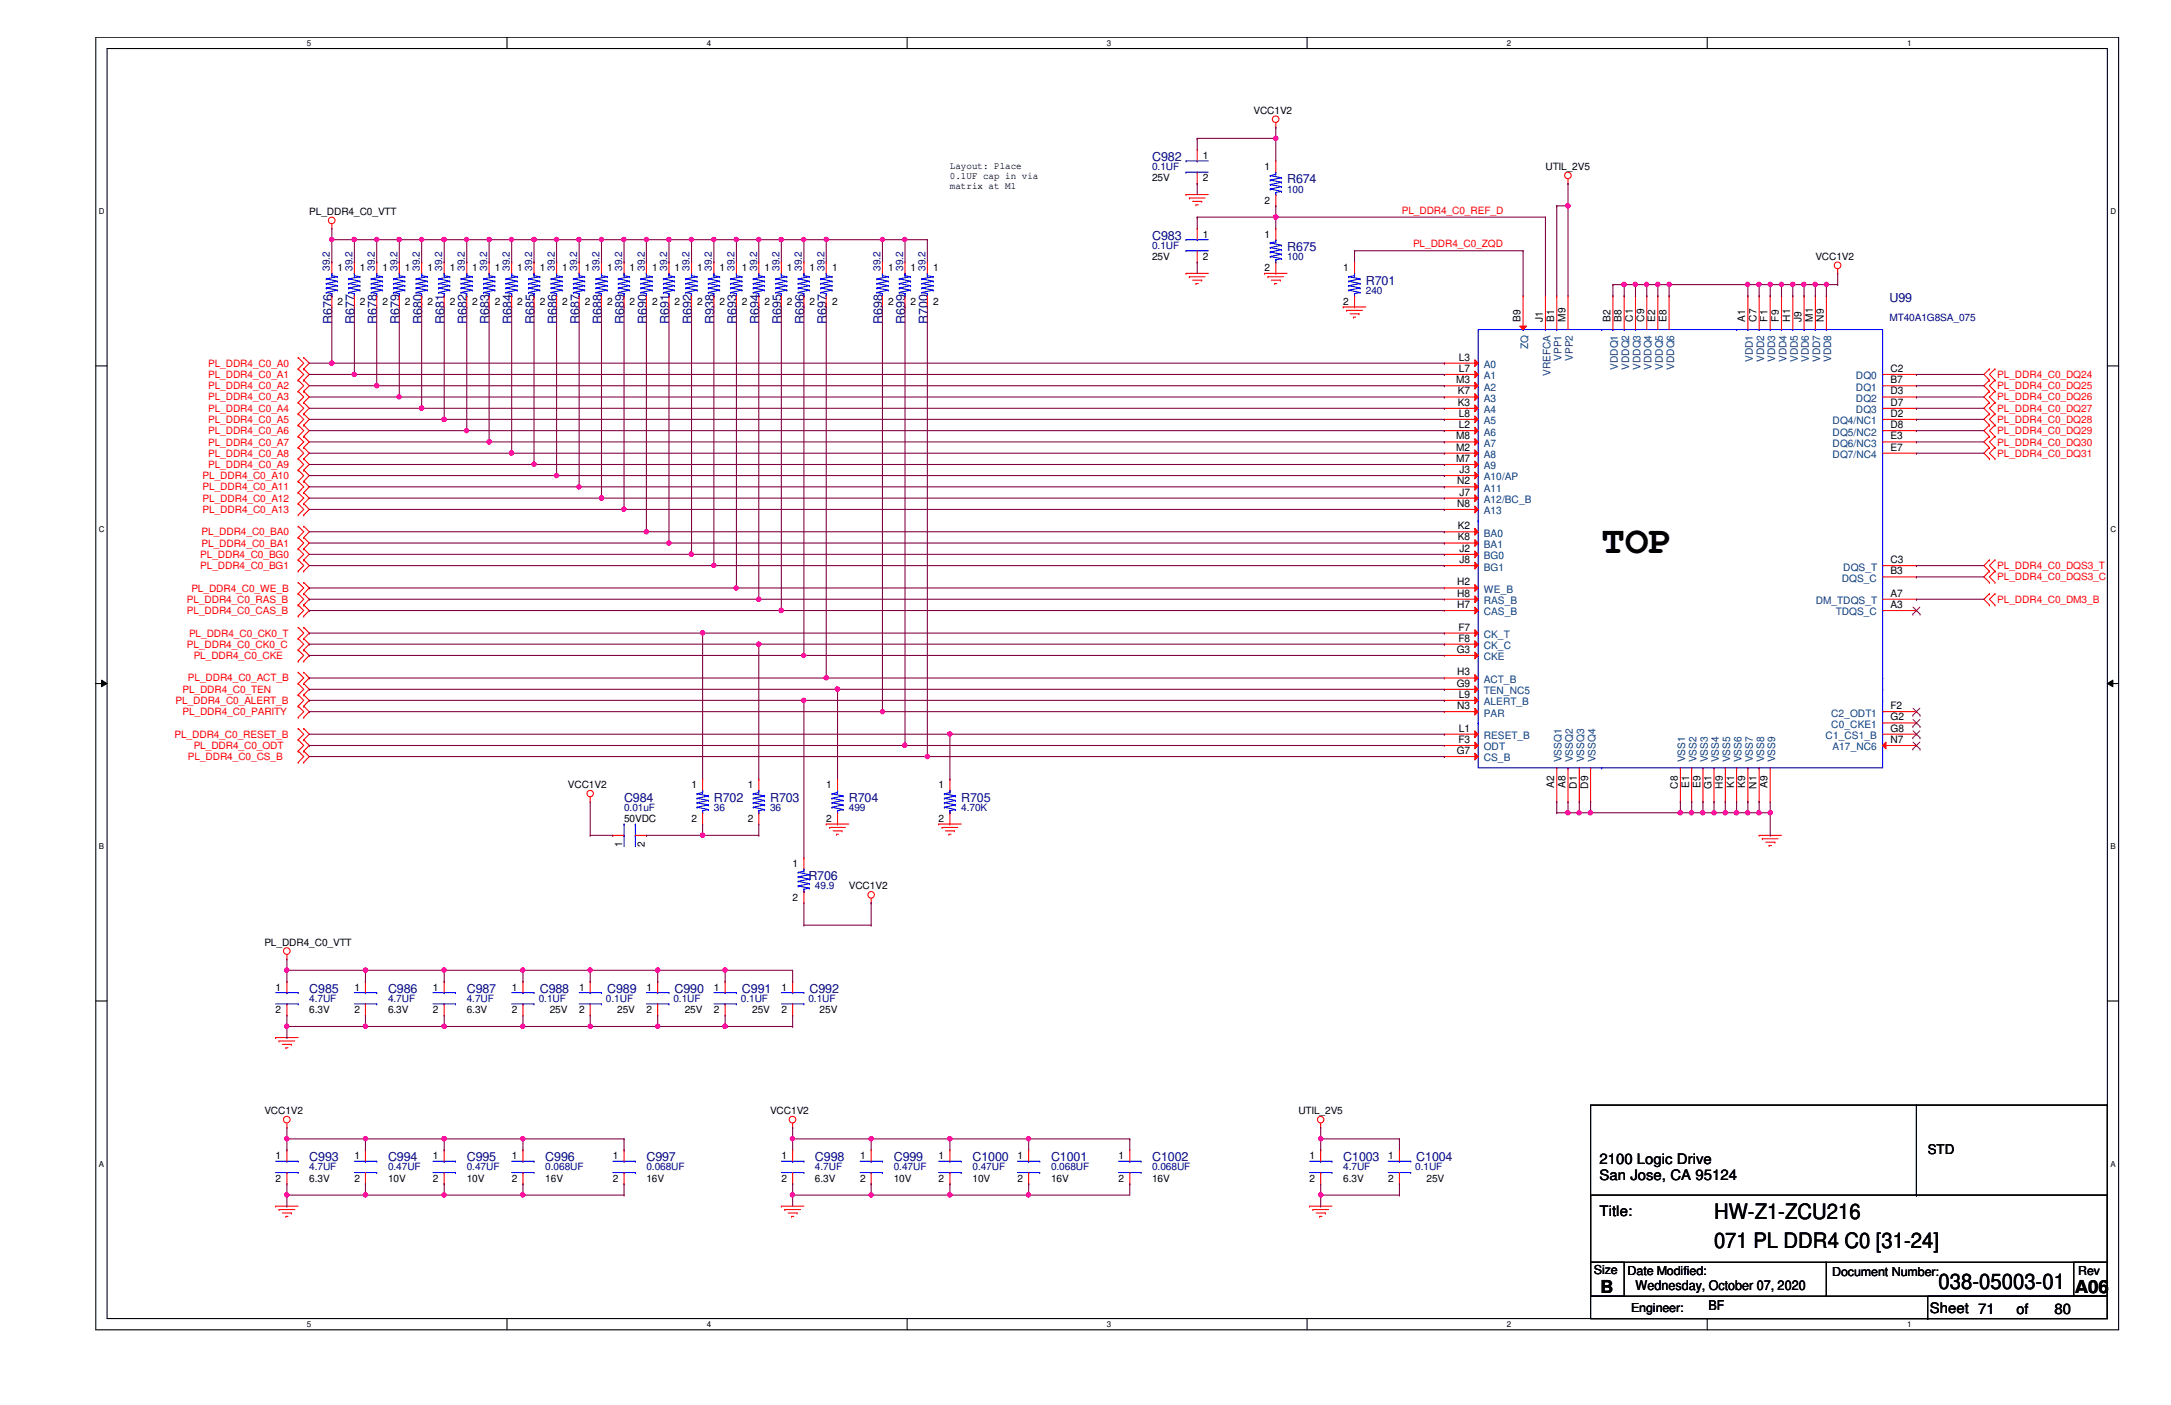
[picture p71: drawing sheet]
<svg xmlns="http://www.w3.org/2000/svg" width="432mm" height="279mm" viewBox="0 0 432 279" stroke-linecap="round" stroke-linejoin="round" font-family="sans-serif">
<defs><g id="words">
<text font-size="7.8" x="318.6" y="110">TOP</text>
<g font-size="4.2">
<text x="340.9" y="242.4">HW-Z1-ZCU216</text>
<text x="340.9" y="248.2">071 PL DDR4 C0 [31-24]</text>
<text x="385.6" y="256.4">038-05003-01</text>
</g>
<g font-size="3.6">
<text x="318.3" y="257">B</text>
<text x="412.7" y="257">A06</text>
</g>
<g font-size="2.9">
<text x="318.1" y="231.5">2100 Logic Drive</text>
<text x="318.1" y="234.7">San Jose, CA 95124</text>
<text x="318.1" y="241.8">Title:</text>
<text x="383.8" y="261">Sheet 71</text>
<text x="401.1" y="261.2">of</text>
<text x="408.6" y="261.2">80</text>
</g>
<g font-size="2.7">
<text x="383.4" y="229.5">STD</text>
<text x="325.3" y="256.6">Wednesday, October 07, 2020</text>
<text x="339.8" y="260.6">BF</text>
</g>
<g font-size="2.5" fill="#000080">
<text x="229.2" y="32">C982</text>
<text x="256" y="36.5">R674</text>
<text x="229.2" y="47.7">C983</text>
<text x="256" y="49.9">R675</text>
<text x="271.7" y="56.6">R701</text>
<text x="66" y="64.4" transform="rotate(-90 66 64.4)">R676</text>
<text x="70.5" y="64.4" transform="rotate(-90 70.5 64.4)">R677</text>
<text x="75" y="64.4" transform="rotate(-90 75 64.4)">R678</text>
<text x="79.5" y="64.4" transform="rotate(-90 79.5 64.4)">R679</text>
<text x="83.9" y="64.4" transform="rotate(-90 83.9 64.4)">R680</text>
<text x="88.4" y="64.4" transform="rotate(-90 88.4 64.4)">R681</text>
<text x="92.9" y="64.4" transform="rotate(-90 92.9 64.4)">R682</text>
<text x="97.3" y="64.4" transform="rotate(-90 97.3 64.4)">R683</text>
<text x="101.8" y="64.4" transform="rotate(-90 101.8 64.4)">R684</text>
<text x="106.3" y="64.4" transform="rotate(-90 106.3 64.4)">R685</text>
<text x="110.7" y="64.4" transform="rotate(-90 110.7 64.4)">R686</text>
<text x="115.2" y="64.4" transform="rotate(-90 115.2 64.4)">R687</text>
<text x="119.7" y="64.4" transform="rotate(-90 119.7 64.4)">R688</text>
<text x="124.2" y="64.4" transform="rotate(-90 124.2 64.4)">R689</text>
<text x="128.7" y="64.4" transform="rotate(-90 128.7 64.4)">R690</text>
<text x="133.1" y="64.4" transform="rotate(-90 133.1 64.4)">R691</text>
<text x="137.6" y="64.4" transform="rotate(-90 137.6 64.4)">R692</text>
<text x="142" y="64.4" transform="rotate(-90 142 64.4)">R938</text>
<text x="146.5" y="64.4" transform="rotate(-90 146.5 64.4)">R693</text>
<text x="151" y="64.4" transform="rotate(-90 151 64.4)">R694</text>
<text x="155.4" y="64.4" transform="rotate(-90 155.4 64.4)">R695</text>
<text x="159.9" y="64.4" transform="rotate(-90 159.9 64.4)">R696</text>
<text x="164.4" y="64.4" transform="rotate(-90 164.4 64.4)">R697</text>
<text x="175.6" y="64.4" transform="rotate(-90 175.6 64.4)">R698</text>
<text x="180" y="64.4" transform="rotate(-90 180 64.4)">R699</text>
<text x="184.5" y="64.4" transform="rotate(-90 184.5 64.4)">R700</text>
<text x="375.8" y="60.2">U99</text>
<text x="124.1" y="159.4">C984</text>
<text x="142" y="159.4">R702</text>
<text x="153.2" y="159.4">R703</text>
<text x="168.8" y="159.4">R704</text>
<text x="191.2" y="159.4">R705</text>
<text x="160.8" y="175">R706</text>
<text x="61.5" y="197.4">C985</text>
<text x="77.2" y="197.4">C986</text>
<text x="92.8" y="197.4">C987</text>
<text x="107.4" y="197.4">C988</text>
<text x="120.8" y="197.4">C989</text>
<text x="134.2" y="197.4">C990</text>
<text x="147.6" y="197.4">C991</text>
<text x="161" y="197.4">C992</text>
<text x="61.5" y="230.9">C993</text>
<text x="77.2" y="230.9">C994</text>
<text x="92.8" y="230.9">C995</text>
<text x="108.5" y="230.9">C996</text>
<text x="128.6" y="230.9">C997</text>
<text x="162.1" y="230.9">C998</text>
<text x="177.8" y="230.9">C999</text>
<text x="193.4" y="230.9">C1000</text>
<text x="209" y="230.9">C1001</text>
<text x="229.2" y="230.9">C1002</text>
<text x="267.2" y="230.9">C1003</text>
<text x="281.7" y="230.9">C1004</text>
</g>
<g font-size="2.5">
<text x="317" y="253.3">Size</text>
<text x="323.7" y="253.5">Date Modified:</text>
<text x="364.4" y="253.7">Document Number:</text>
<text x="413.3" y="253.5">Rev</text>
<text x="324.4" y="260.9">Engineer:</text>
</g>
<g font-size="2">
<text x="249.3" y="22.6">VCC1V2</text>
<text x="188.9" y="33.6">Layout: Place</text>
<text x="188.9" y="35.6">0.1UF cap in via</text>
<text x="239.2" y="31.6">1</text>
<text x="251.5" y="33.8">1</text>
<text x="307.4" y="33.8">UTIL_2V5</text>
<text x="188.9" y="37.5">matrix at M1</text>
<text x="229.2" y="36.1">25V</text>
<text x="239.2" y="36.1">2</text>
<text x="251.5" y="40.5">2</text>
<text x="61.5" y="42.8">PL_DDR4_C0_VTT</text>
<text x="239.2" y="47.2">1</text>
<text x="251.5" y="47.2">1</text>
<text x="67.1" y="53.9">1</text>
<text x="71.6" y="53.9">1</text>
<text x="76.1" y="53.9">1</text>
<text x="80.5" y="53.9">1</text>
<text x="85" y="53.9">1</text>
<text x="89.5" y="53.9">1</text>
<text x="93.9" y="53.9">1</text>
<text x="98.4" y="53.9">1</text>
<text x="102.9" y="53.9">1</text>
<text x="107.4" y="53.9">1</text>
<text x="111.8" y="53.9">1</text>
<text x="116.3" y="53.9">1</text>
<text x="120.8" y="53.9">1</text>
<text x="125.2" y="53.9">1</text>
<text x="129.7" y="53.9">1</text>
<text x="134.2" y="53.9">1</text>
<text x="138.6" y="53.9">1</text>
<text x="143.1" y="53.9">1</text>
<text x="147.6" y="53.9">1</text>
<text x="152.1" y="53.9">1</text>
<text x="156.5" y="53.9">1</text>
<text x="161" y="53.9">1</text>
<text x="165.5" y="53.9">1</text>
<text x="176.7" y="53.9">1</text>
<text x="181.1" y="53.9">1</text>
<text x="185.6" y="53.9">1</text>
<text x="229.2" y="51.7">25V</text>
<text x="239.2" y="51.7">2</text>
<text x="251.5" y="53.9">2</text>
<text x="267.2" y="53.9">1</text>
<text x="361.1" y="51.7">VCC1V2</text>
<text x="67.1" y="60.7">2</text>
<text x="71.6" y="60.7">2</text>
<text x="76.1" y="60.7">2</text>
<text x="80.5" y="60.7">2</text>
<text x="85" y="60.7">2</text>
<text x="89.5" y="60.7">2</text>
<text x="93.9" y="60.7">2</text>
<text x="98.4" y="60.7">2</text>
<text x="102.9" y="60.7">2</text>
<text x="107.4" y="60.7">2</text>
<text x="111.8" y="60.7">2</text>
<text x="116.3" y="60.7">2</text>
<text x="120.8" y="60.7">2</text>
<text x="125.2" y="60.7">2</text>
<text x="129.7" y="60.7">2</text>
<text x="134.2" y="60.7">2</text>
<text x="138.6" y="60.7">2</text>
<text x="143.1" y="60.7">2</text>
<text x="147.6" y="60.7">2</text>
<text x="152.1" y="60.7">2</text>
<text x="156.5" y="60.7">2</text>
<text x="161" y="60.7">2</text>
<text x="165.5" y="60.7">2</text>
<text x="176.7" y="60.7">2</text>
<text x="181.1" y="60.7">2</text>
<text x="185.6" y="60.7">2</text>
<text x="267.2" y="60.7">2</text>
<text x="302.4" y="64" transform="rotate(-90 302.4 64)">B9</text>
<text x="306.9" y="64" transform="rotate(-90 306.9 64)">J1</text>
<text x="309.1" y="64" transform="rotate(-90 309.1 64)">B1</text>
<text x="311.4" y="64" transform="rotate(-90 311.4 64)">M9</text>
<text x="320.3" y="64" transform="rotate(-90 320.3 64)">B2</text>
<text x="322.5" y="64" transform="rotate(-90 322.5 64)">B8</text>
<text x="324.8" y="64" transform="rotate(-90 324.8 64)">C1</text>
<text x="327" y="64" transform="rotate(-90 327 64)">C9</text>
<text x="329.2" y="64" transform="rotate(-90 329.2 64)">E2</text>
<text x="331.5" y="64" transform="rotate(-90 331.5 64)">E8</text>
<text x="347.1" y="64" transform="rotate(-90 347.1 64)">A1</text>
<text x="349.4" y="64" transform="rotate(-90 349.4 64)">C7</text>
<text x="351.6" y="64" transform="rotate(-90 351.6 64)">F1</text>
<text x="353.8" y="64" transform="rotate(-90 353.8 64)">F9</text>
<text x="356.1" y="64" transform="rotate(-90 356.1 64)">H1</text>
<text x="358.3" y="64" transform="rotate(-90 358.3 64)">J9</text>
<text x="360.6" y="64" transform="rotate(-90 360.6 64)">M1</text>
<text x="362.8" y="64" transform="rotate(-90 362.8 64)">N9</text>
<text x="290.2" y="71.7">L3</text>
<text x="289.6" y="76.2">M3</text>
<text x="290.2" y="74">L7</text>
<text x="376" y="76.2">B7</text>
<text x="376" y="74">C2</text>
<text x="289.9" y="80.7">K3</text>
<text x="289.9" y="78.4">K7</text>
<text x="290.2" y="82.9">L8</text>
<text x="376" y="82.9">D2</text>
<text x="376" y="80.7">D7</text>
<text x="376" y="78.4">D3</text>
<text x="289.6" y="89.6">M2</text>
<text x="289.6" y="87.4">M8</text>
<text x="290.2" y="85.1">L2</text>
<text x="376" y="89.6">E7</text>
<text x="376" y="87.4">E3</text>
<text x="376" y="85.1">D8</text>
<text x="289.6" y="91.9">M7</text>
<text x="290.3" y="94.1">J3</text>
<text x="289.8" y="100.8">N8</text>
<text x="289.8" y="96.3">N2</text>
<text x="290.3" y="98.6">J7</text>
<text x="289.9" y="107.5">K8</text>
<text x="289.9" y="105.2">K2</text>
<text x="290.3" y="109.7">J2</text>
<text x="290.3" y="112">J8</text>
<text x="376" y="112">C3</text>
<text x="289.8" y="116.4">H2</text>
<text x="289.8" y="118.7">H8</text>
<text x="376" y="114.2">B3</text>
<text x="376" y="118.7">A7</text>
<text x="289.8" y="120.9">H7</text>
<text x="290.1" y="125.4">F7</text>
<text x="376" y="120.9">A3</text>
<text x="289.7" y="129.8">G3</text>
<text x="290.1" y="127.6">F8</text>
<text x="289.7" y="136.6">G9</text>
<text x="289.8" y="134.3">H3</text>
<text x="289.8" y="141">N3</text>
<text x="290.2" y="138.8">L9</text>
<text x="376" y="141">F2</text>
<text x="376" y="143.3">G2</text>
<text x="289.7" y="149.9">G7</text>
<text x="290.1" y="147.7">F3</text>
<text x="290.2" y="145.5">L1</text>
<text x="376" y="147.7">N7</text>
<text x="376" y="145.5">G8</text>
<text x="112.9" y="156.8">VCC1V2</text>
<text x="137.5" y="156.8">1</text>
<text x="148.7" y="156.8">1</text>
<text x="164.3" y="156.8">1</text>
<text x="186.7" y="156.8">1</text>
<text x="309.1" y="156.7" transform="rotate(-90 309.1 156.7)">A2</text>
<text x="311.4" y="156.7" transform="rotate(-90 311.4 156.7)">A8</text>
<text x="313.6" y="156.8" transform="rotate(-90 313.6 156.8)">D1</text>
<text x="315.8" y="156.8" transform="rotate(-90 315.8 156.8)">D9</text>
<text x="333.7" y="156.8" transform="rotate(-90 333.7 156.8)">C8</text>
<text x="336" y="156.7" transform="rotate(-90 336 156.7)">E1</text>
<text x="338.2" y="156.7" transform="rotate(-90 338.2 156.7)">E9</text>
<text x="340.4" y="156.9" transform="rotate(-90 340.4 156.9)">G1</text>
<text x="342.6" y="156.8" transform="rotate(-90 342.6 156.8)">H9</text>
<text x="344.9" y="156.7" transform="rotate(-90 344.9 156.7)">K1</text>
<text x="347.1" y="156.7" transform="rotate(-90 347.1 156.7)">K9</text>
<text x="349.4" y="156.8" transform="rotate(-90 349.4 156.8)">N1</text>
<text x="351.6" y="156.7" transform="rotate(-90 351.6 156.7)">A9</text>
<text x="124.1" y="163.4">50VDC</text>
<text x="137.5" y="163.4">2</text>
<text x="148.7" y="163.4">2</text>
<text x="164.3" y="163.4">2</text>
<text x="186.7" y="163.4">2</text>
<text x="123.7" y="168.4" transform="rotate(-90 123.7 168.4)">1</text>
<text x="128.2" y="168.4" transform="rotate(-90 128.2 168.4)">2</text>
<text x="157.6" y="172.4">1</text>
<text x="157.6" y="179.1">2</text>
<text x="168.8" y="176.9">VCC1V2</text>
<text x="52.6" y="188">PL_DDR4_C0_VTT</text>
<text x="54.8" y="197">1</text>
<text x="70.5" y="197">1</text>
<text x="86.1" y="197">1</text>
<text x="101.8" y="197">1</text>
<text x="115.2" y="197">1</text>
<text x="128.6" y="197">1</text>
<text x="142" y="197">1</text>
<text x="155.4" y="197">1</text>
<text x="54.8" y="201.5">2</text>
<text x="61.5" y="201.5">6.3V</text>
<text x="70.5" y="201.5">2</text>
<text x="77.2" y="201.5">6.3V</text>
<text x="86.1" y="201.5">2</text>
<text x="92.8" y="201.5">6.3V</text>
<text x="101.8" y="201.5">2</text>
<text x="109.3" y="201.5">25V</text>
<text x="115.2" y="201.5">2</text>
<text x="122.8" y="201.5">25V</text>
<text x="128.6" y="201.5">2</text>
<text x="136.2" y="201.5">25V</text>
<text x="142" y="201.5">2</text>
<text x="149.6" y="201.5">25V</text>
<text x="155.4" y="201.5">2</text>
<text x="163" y="201.5">25V</text>
<text x="52.6" y="221.6">VCC1V2</text>
<text x="153.2" y="221.6">VCC1V2</text>
<text x="258.2" y="221.6">UTIL_2V5</text>
<text x="54.8" y="230.5">1</text>
<text x="70.5" y="230.5">1</text>
<text x="86.1" y="230.5">1</text>
<text x="101.8" y="230.5">1</text>
<text x="121.9" y="230.5">1</text>
<text x="155.4" y="230.5">1</text>
<text x="171.1" y="230.5">1</text>
<text x="186.7" y="230.5">1</text>
<text x="202.4" y="230.5">1</text>
<text x="222.5" y="230.5">1</text>
<text x="260.5" y="230.5">1</text>
<text x="276.1" y="230.5">1</text>
<text x="54.8" y="235">2</text>
<text x="61.5" y="235">6.3V</text>
<text x="70.5" y="235">2</text>
<text x="77.2" y="235">10V</text>
<text x="86.1" y="235">2</text>
<text x="92.8" y="235">10V</text>
<text x="101.8" y="235">2</text>
<text x="108.5" y="235">16V</text>
<text x="121.9" y="235">2</text>
<text x="128.6" y="235">16V</text>
<text x="155.4" y="235">2</text>
<text x="162.1" y="235">6.3V</text>
<text x="171.1" y="235">2</text>
<text x="177.8" y="235">10V</text>
<text x="186.7" y="235">2</text>
<text x="193.4" y="235">10V</text>
<text x="202.4" y="235">2</text>
<text x="209" y="235">16V</text>
<text x="222.5" y="235">2</text>
<text x="229.2" y="235">16V</text>
<text x="260.5" y="235">2</text>
<text x="267.2" y="235">6.3V</text>
<text x="276.1" y="235">2</text>
<text x="283.7" y="235">25V</text>
</g>
<g font-size="2" fill="#000080">
<text x="229.2" y="33.8">0.1UF</text>
<text x="256" y="38.3">100</text>
<text x="65.6" y="53.9" transform="rotate(-90 65.6 53.9)">39.2</text>
<text x="70.1" y="53.9" transform="rotate(-90 70.1 53.9)">39.2</text>
<text x="74.5" y="53.9" transform="rotate(-90 74.5 53.9)">39.2</text>
<text x="79" y="53.9" transform="rotate(-90 79 53.9)">39.2</text>
<text x="83.5" y="53.9" transform="rotate(-90 83.5 53.9)">39.2</text>
<text x="88" y="53.9" transform="rotate(-90 88 53.9)">39.2</text>
<text x="92.5" y="53.9" transform="rotate(-90 92.5 53.9)">39.2</text>
<text x="96.9" y="53.9" transform="rotate(-90 96.9 53.9)">39.2</text>
<text x="101.4" y="53.9" transform="rotate(-90 101.4 53.9)">39.2</text>
<text x="105.9" y="53.9" transform="rotate(-90 105.9 53.9)">39.2</text>
<text x="110.3" y="53.9" transform="rotate(-90 110.3 53.9)">39.2</text>
<text x="114.8" y="53.9" transform="rotate(-90 114.8 53.9)">39.2</text>
<text x="119.3" y="53.9" transform="rotate(-90 119.3 53.9)">39.2</text>
<text x="123.7" y="53.9" transform="rotate(-90 123.7 53.9)">39.2</text>
<text x="128.2" y="53.9" transform="rotate(-90 128.2 53.9)">39.2</text>
<text x="132.7" y="53.9" transform="rotate(-90 132.7 53.9)">39.2</text>
<text x="137.2" y="53.9" transform="rotate(-90 137.2 53.9)">39.2</text>
<text x="141.6" y="53.9" transform="rotate(-90 141.6 53.9)">39.2</text>
<text x="146.1" y="53.9" transform="rotate(-90 146.1 53.9)">39.2</text>
<text x="150.6" y="53.9" transform="rotate(-90 150.6 53.9)">39.2</text>
<text x="155" y="53.9" transform="rotate(-90 155 53.9)">39.2</text>
<text x="159.5" y="53.9" transform="rotate(-90 159.5 53.9)">39.2</text>
<text x="164" y="53.9" transform="rotate(-90 164 53.9)">39.2</text>
<text x="175.1" y="53.9" transform="rotate(-90 175.1 53.9)">39.2</text>
<text x="179.6" y="53.9" transform="rotate(-90 179.6 53.9)">39.2</text>
<text x="184.1" y="53.9" transform="rotate(-90 184.1 53.9)">39.2</text>
<text x="229.2" y="49.5">0.1UF</text>
<text x="256" y="51.7">100</text>
<text x="271.7" y="58.4">240</text>
<text x="375.8" y="63.8">MT40A1G8SA_075</text>
<text x="124.1" y="161.2">0.01uF</text>
<text x="142" y="161.2">36</text>
<text x="153.2" y="161.2">36</text>
<text x="168.8" y="161.2">499</text>
<text x="191.2" y="161.2">4.70K</text>
<text x="162.1" y="176.9">49.9</text>
<text x="61.5" y="199.2">4.7UF</text>
<text x="77.2" y="199.2">4.7UF</text>
<text x="92.8" y="199.2">4.7UF</text>
<text x="107.1" y="199.2">0.1UF</text>
<text x="120.5" y="199.2">0.1UF</text>
<text x="133.9" y="199.2">0.1UF</text>
<text x="147.4" y="199.2">0.1UF</text>
<text x="160.8" y="199.2">0.1UF</text>
<text x="61.5" y="232.7">4.7UF</text>
<text x="77.2" y="232.7">0.47UF</text>
<text x="92.8" y="232.7">0.47UF</text>
<text x="108.5" y="232.7">0.068UF</text>
<text x="128.6" y="232.7">0.068UF</text>
<text x="162.1" y="232.7">4.7UF</text>
<text x="177.8" y="232.7">0.47UF</text>
<text x="193.4" y="232.7">0.47UF</text>
<text x="209" y="232.7">0.068UF</text>
<text x="229.2" y="232.7">0.068UF</text>
<text x="267.2" y="232.7">4.7UF</text>
<text x="281.5" y="232.7">0.1UF</text>
</g>
<g font-size="2" fill="#f00">
<text x="278.8" y="42.5">PL_DDR4_C0_REF_D</text>
<text x="281.1" y="49.2">PL_DDR4_C0_ZQD</text>
<text x="41.4" y="72.9">PL_DDR4_C0_A0</text>
<text x="41.4" y="75.2">PL_DDR4_C0_A1</text>
<text x="41.4" y="77.4">PL_DDR4_C0_A2</text>
<text x="397.3" y="75.2">PL_DDR4_C0_DQ24</text>
<text x="397.3" y="77.4">PL_DDR4_C0_DQ25</text>
<text x="41.4" y="79.6">PL_DDR4_C0_A3</text>
<text x="41.4" y="81.9">PL_DDR4_C0_A4</text>
<text x="397.3" y="79.6">PL_DDR4_C0_DQ26</text>
<text x="397.3" y="81.9">PL_DDR4_C0_DQ27</text>
<text x="41.4" y="84.1">PL_DDR4_C0_A5</text>
<text x="41.4" y="86.4">PL_DDR4_C0_A6</text>
<text x="41.4" y="88.6">PL_DDR4_C0_A7</text>
<text x="397.3" y="84.1">PL_DDR4_C0_DQ28</text>
<text x="397.3" y="86.4">PL_DDR4_C0_DQ29</text>
<text x="397.3" y="88.6">PL_DDR4_C0_DQ30</text>
<text x="40.3" y="95.3">PL_DDR4_C0_A10</text>
<text x="41.4" y="90.8">PL_DDR4_C0_A8</text>
<text x="41.4" y="93">PL_DDR4_C0_A9</text>
<text x="397.3" y="90.8">PL_DDR4_C0_DQ31</text>
<text x="40.3" y="97.5">PL_DDR4_C0_A11</text>
<text x="40.3" y="99.8">PL_DDR4_C0_A12</text>
<text x="40.3" y="102">PL_DDR4_C0_A13</text>
<text x="40.1" y="106.5">PL_DDR4_C0_BA0</text>
<text x="39.8" y="111">PL_DDR4_C0_BG0</text>
<text x="39.8" y="113.2">PL_DDR4_C0_BG1</text>
<text x="40.1" y="108.7">PL_DDR4_C0_BA1</text>
<text x="397.3" y="113.2">PL_DDR4_C0_DQS3_T</text>
<text x="37.2" y="119.9">PL_DDR4_C0_RAS_B</text>
<text x="38.1" y="117.6">PL_DDR4_C0_WE_B</text>
<text x="397.3" y="115.4">PL_DDR4_C0_DQS3_C</text>
<text x="397.3" y="119.9">PL_DDR4_C0_DM3_B</text>
<text x="37.2" y="122.1">PL_DDR4_C0_CAS_B</text>
<text x="37.2" y="128.8">PL_DDR4_C0_CK0_C</text>
<text x="37.6" y="126.6">PL_DDR4_C0_CK0_T</text>
<text x="38.5" y="131.1">PL_DDR4_C0_CKE</text>
<text x="36.3" y="137.8">PL_DDR4_C0_TEN</text>
<text x="37.4" y="135.5">PL_DDR4_C0_ACT_B</text>
<text x="34.9" y="140">PL_DDR4_C0_ALERT_B</text>
<text x="36.3" y="142.2">PL_DDR4_C0_PARITY</text>
<text x="34.7" y="146.7">PL_DDR4_C0_RESET_B</text>
<text x="38.5" y="148.9">PL_DDR4_C0_ODT</text>
<text x="37.4" y="151.2">PL_DDR4_C0_CS_B</text>
</g>
<g font-size="2" fill="#004080">
<text x="303.9" y="69.4" transform="rotate(-90 303.9 69.4)">ZQ</text>
<text x="310.6" y="71.8" transform="rotate(-90 310.6 71.8)">VPP1</text>
<text x="312.8" y="71.8" transform="rotate(-90 312.8 71.8)">VPP2</text>
<text x="348.6" y="72" transform="rotate(-90 348.6 72)">VDD1</text>
<text x="350.9" y="72" transform="rotate(-90 350.9 72)">VDD2</text>
<text x="353.1" y="72" transform="rotate(-90 353.1 72)">VDD3</text>
<text x="355.3" y="72" transform="rotate(-90 355.3 72)">VDD4</text>
<text x="357.5" y="72" transform="rotate(-90 357.5 72)">VDD5</text>
<text x="359.8" y="72" transform="rotate(-90 359.8 72)">VDD6</text>
<text x="362" y="72" transform="rotate(-90 362 72)">VDD7</text>
<text x="364.2" y="72" transform="rotate(-90 364.2 72)">VDD8</text>
<text x="295.1" y="77.7">A2</text>
<text x="295.1" y="75.4">A1</text>
<text x="295.1" y="73.2">A0</text>
<text x="308.4" y="74.8" transform="rotate(-90 308.4 74.8)">VREFCA</text>
<text x="321.8" y="73.5" transform="rotate(-90 321.8 73.5)">VDDQ1</text>
<text x="324" y="73.5" transform="rotate(-90 324 73.5)">VDDQ2</text>
<text x="326.3" y="73.5" transform="rotate(-90 326.3 73.5)">VDDQ3</text>
<text x="328.5" y="73.5" transform="rotate(-90 328.5 73.5)">VDDQ4</text>
<text x="330.7" y="73.5" transform="rotate(-90 330.7 73.5)">VDDQ5</text>
<text x="333" y="73.5" transform="rotate(-90 333 73.5)">VDDQ6</text>
<text x="369.1" y="77.7">DQ1</text>
<text x="369.1" y="75.4">DQ0</text>
<text x="295.1" y="82.2">A4</text>
<text x="295.1" y="79.9">A3</text>
<text x="369.1" y="82.2">DQ3</text>
<text x="369.1" y="79.9">DQ2</text>
<text x="295.1" y="88.9">A7</text>
<text x="295.1" y="86.6">A6</text>
<text x="295.1" y="84.4">A5</text>
<text x="364.5" y="88.9">DQ6/NC3</text>
<text x="364.5" y="86.6">DQ5/NC2</text>
<text x="364.5" y="84.4">DQ4/NC1</text>
<text x="295.1" y="93.3">A9</text>
<text x="295.1" y="91.1">A8</text>
<text x="295.1" y="95.5">A10/AP</text>
<text x="364.5" y="91.1">DQ7/NC4</text>
<text x="295.1" y="100">A12/BC_B</text>
<text x="295.1" y="97.8">A11</text>
<text x="295.1" y="106.7">BA0</text>
<text x="295.1" y="102.3">A13</text>
<text x="295.1" y="111.2">BG0</text>
<text x="295.1" y="109">BA1</text>
<text x="295.1" y="113.5">BG1</text>
<text x="366.6" y="113.5">DQS_T</text>
<text x="295.1" y="117.9">WE_B</text>
<text x="366.3" y="115.7">DQS_C</text>
<text x="295.1" y="120.1">RAS_B</text>
<text x="295.1" y="122.4">CAS_B</text>
<text x="361.1" y="120.1">DM_TDQS_T</text>
<text x="365.1" y="122.4">TDQS_C</text>
<text x="295.1" y="129.1">CK_C</text>
<text x="295.1" y="131.3">CKE</text>
<text x="295.1" y="126.9">CK_T</text>
<text x="295.1" y="135.8">ACT_B</text>
<text x="295.1" y="140.2">ALERT_B</text>
<text x="295.1" y="138">TEN_NC5</text>
<text x="295.1" y="142.5">PAR</text>
<text x="364.2" y="142.5">C2_ODT1</text>
<text x="295.1" y="147">RESET_B</text>
<text x="295.1" y="149.2">ODT</text>
<text x="363.1" y="147">C1_CS1_B</text>
<text x="364.2" y="144.7">C0_CKE1</text>
<text x="364.4" y="149.2">A17_NC6</text>
<text x="295.1" y="151.4">CS_B</text>
<text x="310.6" y="151.6" transform="rotate(-90 310.6 151.6)">VSSQ1</text>
<text x="312.8" y="151.6" transform="rotate(-90 312.8 151.6)">VSSQ2</text>
<text x="315.1" y="151.6" transform="rotate(-90 315.1 151.6)">VSSQ3</text>
<text x="317.3" y="151.6" transform="rotate(-90 317.3 151.6)">VSSQ4</text>
<text x="335.2" y="151.6" transform="rotate(-90 335.2 151.6)">VSS1</text>
<text x="337.4" y="151.6" transform="rotate(-90 337.4 151.6)">VSS2</text>
<text x="339.7" y="151.6" transform="rotate(-90 339.7 151.6)">VSS3</text>
<text x="341.9" y="151.6" transform="rotate(-90 341.9 151.6)">VSS4</text>
<text x="344.1" y="151.6" transform="rotate(-90 344.1 151.6)">VSS5</text>
<text x="346.4" y="151.6" transform="rotate(-90 346.4 151.6)">VSS6</text>
<text x="348.6" y="151.6" transform="rotate(-90 348.6 151.6)">VSS7</text>
<text x="350.9" y="151.6" transform="rotate(-90 350.9 151.6)">VSS8</text>
<text x="353.1" y="151.6" transform="rotate(-90 353.1 151.6)">VSS9</text>
</g>
<g font-size="1.6">
<text x="61" y="9.1">5</text>
<text x="140.6" y="9.1">4</text>
<text x="220.2" y="9.1">3</text>
<text x="299.7" y="9.1">2</text>
<text x="379.3" y="9.1">1</text>
<text x="19.6" y="42.6">D</text>
<text x="419.7" y="42.6">D</text>
<text x="19.6" y="105.7">C</text>
<text x="419.7" y="105.7">C</text>
<text x="19.6" y="168.9">B</text>
<text x="419.7" y="168.9">B</text>
<text x="19.6" y="232">A</text>
<text x="419.7" y="232">A</text>
<text x="61" y="263.9">5</text>
<text x="140.6" y="263.9">4</text>
<text x="220.2" y="263.9">3</text>
<text x="299.7" y="263.9">2</text>
<text x="379.3" y="263.9">1</text>
</g>
</g></defs>
<path d="M19.1 7.4h402.3v257.1h-402.3zM21.3 9.7h397.8v252.5h-397.8z" fill="none" stroke="#000" stroke-width=".21"/>
<g fill="#fff">
<path d="M61 7.7h.9v1.7h-.9z"/>
<path d="M61 262.5h.9v1.7h-.9z"/>
</g>
<path d="M100.8 7.4v2.3M100.8 262.2v2.3" fill="none" stroke="#000" stroke-width=".21"/>
<g fill="#fff">
<path d="M140.6 7.7h.9v1.7h-.9z"/>
<path d="M140.6 262.5h.9v1.7h-.9z"/>
</g>
<path d="M180.4 7.4v2.3M180.4 262.2v2.3" fill="none" stroke="#000" stroke-width=".21"/>
<g fill="#fff">
<path d="M220.2 7.7h.9v1.7h-.9z"/>
<path d="M220.2 262.5h.9v1.7h-.9z"/>
</g>
<path d="M260 7.4v2.3M260 262.2v2.3" fill="none" stroke="#000" stroke-width=".21"/>
<g fill="#fff">
<path d="M299.7 7.7h.9v1.7h-.9z"/>
<path d="M299.7 262.5h.9v1.7h-.9z"/>
</g>
<path d="M339.6 7.4v2.3M339.6 262.2v2.3" fill="none" stroke="#000" stroke-width=".21"/>
<g fill="#fff">
<path d="M379.3 7.7h.9v1.7h-.9z"/>
<path d="M379.3 262.5h.9v1.7h-.9z"/>
<path d="M19.6 41.2h1.2v1.8h-1.2z"/>
<path d="M419.7 41.2h1.2v1.8h-1.2z"/>
<path d="M19.6 104.3h1.2v1.8h-1.2z"/>
<path d="M419.7 104.3h1.2v1.8h-1.2z"/>
</g>
<path d="M19.1 72.8h2.2M419.1 72.8h2.3" fill="none" stroke="#000" stroke-width=".21"/>
<g fill="#fff">
<path d="M19.6 167.5h1.1v1.7h-1.1z"/>
<path d="M419.7 167.5h1.1v1.7h-1.1z"/>
</g>
<path d="M19.1 135.9h2.2M419.1 135.9h2.3" fill="none" stroke="#000" stroke-width=".21"/>
<path d="M20.2 135.3l1.1 .6-1.1 .7zM419.1 135.9l1.1-.6v1.3z" fill="#000"/>
<path d="M20.2 135.3l1.1 .6-1.1 .7zM419.1 135.9l1.1-.6v1.3z" fill="none" stroke="#000" stroke-width=".2"/>
<g fill="#fff">
<path d="M19.6 230.6h1.1v1.8h-1.1z"/>
<path d="M419.7 230.6h1.1v1.8h-1.1z"/>
</g>
<g fill="none" stroke="#000" stroke-width=".21">
<path d="M19.1 199.1h2.2M419.1 199.1h2.3M316.4 219.8h102.7v42.4h-102.7zM381.2 219.8v17.9M316.4 237.7h102.7v13.3h-102.7zM381.2 237.7h.1M316.4 251h46.9v6.8h-46.9zM316.4 251h6.6v6.8h-6.6zM363.3 251h55.8v6.8h-55.8zM383.4 257.8h35.7v4.4h-35.7zM412.5 251h6.6v6.8h-6.6zM316.4 262.2h67"/>
<path d="M383.4 262.2h.1"/>
</g>
<g fill="none" stroke="#f00" stroke-width=".21">
<path d="M235.9 38.7h.1M235.9 38.7h4.4M236.6 39.4h.1M236.6 39.4h3.1M238.1 29.8h.1M238.1 36.5h.1M238.1 29.8v2.2M238.1 34.2v2.3M253.7 25.3h.1M253.7 24.4v.9M311.9 36.5h.1M311.9 35.6v.9"/>
<path d="M66 45.4h.1M66 52.1h.1M66 44.5v.9M66 52.1v2.3M66 58.8v2.2M70.5 52.1h.1M70.5 52.1v2.3M70.5 58.8v2.2M106.2 52.1h.1M106.2 52.1v2.3M106.2 58.8v2.2M146.5 52.1h.1"/>
<path d="M146.5 52.1v2.3M146.5 58.8v2.2M150.9 52.1h.1M150.9 52.1v2.3M150.9 58.8v2.2M235.9 54.4h.1M235.9 54.4h4.4M236.6 55h.1M236.6 55h3.1M237.2 40h1.8M237.2 55.7h1.8M237.9 40.7h.1"/>
<path d="M237.9 56.4h.1M237.9 40.7h.4M237.9 56.4h.4M239 40h.1M239 55.7h.1M251.5 54.4h.1M251.5 54.4h4.5M252.2 55h.1M252.2 55h3.1M252.9 55.7h1.7M253.5 56.4h.1M253.5 56.4h.5"/>
<path d="M254.6 55.7h.1M269.4 52.1h.1M269.4 52.1v2.3M269.4 58.8v2.2M365.5 54.4h.1M365.5 53.5v.9M59.3 73.4h.1M59.3 71.1h.1M59.3 75.6h.1M59.3 77.8h.1M59.3 71.1l1.1 1.1-1.1 1.2M59.3 73.4l1.1 1.1-1.1 1.1"/>
<path d="M59.3 75.6l1.1 1.1-1.1 1.1M59.3 77.8l1.1 1.2-1.1 1.1M60.4 71.1h.1M60.4 73.4h.1M60.4 75.6h.1M60.4 77.8h.1M60.4 71.1l1.1 1.1-1.1 1.2M60.4 73.4l1.1 1.1-1.1 1.1M60.4 75.6l1.1 1.1-1.1 1.1M60.4 77.8l1.1 1.2-1.1 1.1M66 61h.1M70.5 61h.1"/>
<path d="M106.2 61h.1M146.5 61h.1M150.9 61h.1M267.2 61h.1M267.2 61h4.5M267.8 61.7h.1M267.8 61.7h3.2M268.5 62.4h1.8M269.2 63.1h.1M269.2 63.1h.4M269.4 61h.1M270.3 62.4h.1"/>
<path d="M395.7 73.4h.1M395.7 75.6h.1M395.7 77.8h.1M395.7 73.4l-1.1 1.1 1.1 1.1M395.7 75.6l-1.1 1.1 1.1 1.1M395.7 77.8l-1.1 1.2 1.1 1.1M396.8 75.6h.1M396.8 73.4h.1M396.8 77.8h.1M396.8 73.4l-1.1 1.1 1.1 1.1M396.8 75.6l-1.1 1.1 1.1 1.1M396.8 77.8l-1.1 1.2 1.1 1.1"/>
<path d="M59.3 80.1h.1M59.3 82.3h.1M59.3 84.5h.1M59.3 86.8h.1M59.3 89h.1M59.3 91.2h.1M59.3 93.5h.1M59.3 95.7h.1M59.3 98h.1M59.3 80.1l1.1 1.1-1.1 1.1M59.3 82.3l1.1 1.1-1.1 1.1M59.3 84.5l1.1 1.1-1.1 1.2"/>
<path d="M59.3 86.8l1.1 1.1-1.1 1.1M59.3 89l1.1 1.1-1.1 1.1M59.3 91.2l1.1 1.2-1.1 1.1M59.3 93.5l1.1 1.1-1.1 1.1M59.3 95.7l1.1 1.1-1.1 1.2M59.3 98l1.1 1.1-1.1 1.1M60.4 80.1h.1M60.4 82.3h.1M60.4 84.5h.1M60.4 86.8h.1M60.4 89h.1M60.4 91.2h.1"/>
<path d="M60.4 93.5h.1M60.4 95.7h.1M60.4 98h.1M60.4 80.1l1.1 1.1-1.1 1.1M60.4 82.3l1.1 1.1-1.1 1.1M60.4 84.5l1.1 1.1-1.1 1.2M60.4 86.8l1.1 1.1-1.1 1.1M60.4 89l1.1 1.1-1.1 1.1M60.4 91.2l1.1 1.2-1.1 1.1M60.4 93.5l1.1 1.1-1.1 1.1M60.4 95.7l1.1 1.1-1.1 1.2M60.4 98l1.1 1.1-1.1 1.1"/>
<path d="M395.7 80.1h.1M395.7 82.3h.1M395.7 84.5h.1M395.7 86.8h.1M395.7 89h.1M395.7 91.2h.1M395.7 80.1l-1.1 1.1 1.1 1.1M395.7 82.3l-1.1 1.1 1.1 1.1M395.7 84.5l-1.1 1.1 1.1 1.2M395.7 86.8l-1.1 1.1 1.1 1.1M395.7 89l-1.1 1.1 1.1 1.1M396.8 80.1h.1"/>
<path d="M396.8 82.3h.1M396.8 84.5h.1M396.8 86.8h.1M396.8 89h.1M396.8 91.2h.1M396.8 80.1l-1.1 1.1 1.1 1.1M396.8 82.3l-1.1 1.1 1.1 1.1M396.8 84.5l-1.1 1.1 1.1 1.2M396.8 86.8l-1.1 1.1 1.1 1.1M396.8 89l-1.1 1.1 1.1 1.1M59.3 100.2h.1M59.3 102.4h.1"/>
<path d="M59.3 106.9h.1M59.3 104.6h.1M59.3 109.1h.1M59.3 111.3h.1M59.3 118.1h.1M59.3 115.8h.1M59.3 113.6h.1M59.3 100.2l1.1 1.1-1.1 1.1M59.3 104.6l1.1 1.1-1.1 1.2M59.3 106.9l1.1 1.1-1.1 1.1M59.3 109.1l1.1 1.1-1.1 1.1M59.3 115.8l1.1 1.1-1.1 1.2"/>
<path d="M59.3 118.1l1.1 1.1-1.1 1.1M59.3 111.3l1.1 1.2-1.1 1.1M60.4 100.2h.1M60.4 102.4h.1M60.4 104.6h.1M60.4 106.9h.1M60.4 109.1h.1M60.4 111.3h.1M60.4 115.8h.1M60.4 118.1h.1M60.4 113.6h.1M60.4 100.2l1.1 1.1-1.1 1.1"/>
<path d="M60.4 104.6l1.1 1.1-1.1 1.2M60.4 106.9l1.1 1.1-1.1 1.1M60.4 109.1l1.1 1.1-1.1 1.1M60.4 115.8l1.1 1.1-1.1 1.2M60.4 118.1l1.1 1.1-1.1 1.1M60.4 111.3l1.1 1.2-1.1 1.1M395.7 111.3h.1M395.7 113.6h.1M395.7 115.8h.1M395.7 118.1h.1M395.7 111.3l-1.1 1.2 1.1 1.1M395.7 113.6l-1.1 1.1 1.1 1.1"/>
<path d="M395.7 118.1l-1.1 1.1 1.1 1.1M396.8 113.6h.1M396.8 111.3h.1M396.8 115.8h.1M396.8 118.1h.1M396.8 111.3l-1.1 1.2 1.1 1.1M396.8 113.6l-1.1 1.1 1.1 1.1M396.8 118.1l-1.1 1.1 1.1 1.1M59.3 120.3h.1M59.3 122.5h.1M59.3 127h.1M59.3 124.8h.1"/>
<path d="M59.3 129.2h.1M59.3 131.5h.1M59.3 135.9h.1M59.3 133.7h.1M59.3 138.2h.1M59.3 120.3l1.1 1.1-1.1 1.1M59.3 124.8l1.1 1.1-1.1 1.1M59.3 127l1.1 1.1-1.1 1.1M59.3 129.2l1.1 1.1-1.1 1.2M59.3 133.7l1.1 1.1-1.1 1.1M59.3 135.9l1.1 1.2-1.1 1.1M59.3 138.2l1.1 1.1-1.1 1.1"/>
<path d="M60.4 120.3h.1M60.4 122.5h.1M60.4 124.8h.1M60.4 127h.1M60.4 129.2h.1M60.4 131.5h.1M60.4 133.7h.1M60.4 135.9h.1M60.4 138.2h.1M60.4 120.3l1.1 1.1-1.1 1.1M60.4 124.8l1.1 1.1-1.1 1.1M60.4 127l1.1 1.1-1.1 1.1"/>
<path d="M60.4 129.2l1.1 1.1-1.1 1.2M60.4 133.7l1.1 1.1-1.1 1.1M60.4 135.9l1.1 1.2-1.1 1.1M60.4 138.2l1.1 1.1-1.1 1.1M395.7 120.3h.1M396.8 120.3h.1M59.3 140.4h.1M59.3 142.7h.1M59.3 147.1h.1M59.3 144.9h.1M59.3 149.4h.1M59.3 151.6h.1"/>
<path d="M59.3 140.4l1.1 1.1-1.1 1.2M59.3 144.9l1.1 1.1-1.1 1.1M59.3 147.1l1.1 1.2-1.1 1.1M59.3 149.4l1.1 1.1-1.1 1.1M60.4 140.4h.1M60.4 142.7h.1M60.4 144.9h.1M60.4 147.1h.1M60.4 149.4h.1M60.4 151.6h.1M60.4 140.4l1.1 1.1-1.1 1.2M60.4 144.9l1.1 1.1-1.1 1.1"/>
<path d="M60.4 147.1l1.1 1.2-1.1 1.1M60.4 149.4l1.1 1.1-1.1 1.1M117.4 159.4h.1M117.4 158.5v.9M159.9 170.6h.1M159.9 179.5h.1M159.9 170.6v2.2M159.9 177.3v2.2M164.3 163.9h.1M164.3 163.9h4.5M165 164.5h.1M165 164.5h3.1"/>
<path d="M165.7 165.2h1.8M166.4 165.9h.1M166.4 165.9h.4M167.5 165.2h.1M173.3 179.5h.1M173.3 178.6v.9M186.7 163.9h.1M186.7 163.9h4.5M187.4 164.5h.1M187.4 164.5h3.1M188 165.2h1.8M188.7 165.9h.1"/>
<path d="M188.7 165.9h.4M189.8 165.2h.1M349.9 166.1h.1M349.9 166.1h4.4M350.5 166.8h.1M350.5 166.8h3.2M351.2 167.5h1.8M351.9 168.1h.1M351.9 168.1h.4M353 167.5h.1M57.1 190.7h.1M57.1 189.8v.9"/>
<path d="M104 195.2h.1M104 195.2v2.2M104 199.6v2.3M117.4 195.2h.1M117.4 195.2v2.2M117.4 199.6v2.3M54.8 206.3h.1M54.8 206.3h4.5M55.5 207h.1M55.5 207h3.1M56.2 207.7h1.8M56.9 208.4h.1"/>
<path d="M56.9 208.4h.4M58 207.7h.1M104 201.9h.1M117.4 201.9h.1M54.8 239.9h.1M54.8 239.9h4.5M57.1 224.2h.1M57.1 223.4v.8M104 228.7h.1M104 235.4h.1M104 228.7v2.2M104 233.2v2.2"/>
<path d="M155.4 239.9h.1M155.4 239.9h4.5M157.6 224.2h.1M157.6 223.4v.8M260.5 239.9h.1M260.5 239.9h4.4M262.7 224.2h.1M262.7 228.7h.1M262.7 235.4h.1M262.7 223.4v.8M262.7 228.7v2.2M262.7 233.2v2.2"/>
<path d="M278.3 228.7h.1M278.3 235.4h.1M278.3 228.7v2.2M278.3 233.2v2.2M55.5 240.5h.1M55.5 240.5h3.1M56.2 241.2h1.8M56.9 241.9h.1M56.9 241.9h.4M58 241.2h.1M156.1 240.5h.1M156.1 240.5h3.1"/>
<path d="M156.8 241.2h1.7M157.4 241.9h.1M157.4 241.9h.5M158.5 241.2h.1M261.1 240.5h.1M261.1 240.5h3.1M261.8 241.2h1.8M262.5 241.9h.1M262.5 241.9h.4M263.6 241.2h.1"/>
<circle cx="253.7" cy="23.7" r=".66"/>
<circle cx="311.8" cy="34.9" r=".66"/>
<circle cx="66" cy="43.8" r=".66"/>
<circle cx="365.5" cy="52.8" r=".66"/>
<circle cx="117.4" cy="157.8" r=".64"/>
<circle cx="173.3" cy="177.9" r=".65"/>
<circle cx="57" cy="189.1" r=".66"/>
<circle cx="57" cy="222.7" r=".66"/>
<circle cx="157.6" cy="222.7" r=".66"/>
<circle cx="262.7" cy="222.6" r=".65"/>
</g>
<g fill="none" stroke="#00f" stroke-width=".21">
<path d="M235.9 34.2h.1M235.9 32h.1M235.9 34.2h4.4M235.9 32h4.4M238.1 34.2h.1M238.1 32h.1M64.9 55.5h.1M64.9 58.2h.1M64.9 57.3h.1M64.9 56.4h.1M64.9 58.2l1.1 .2M64.9 57.3l2.2 .4"/>
<path d="M64.9 56.4l2.2 .4M64.9 55.5l2.2 .4M66 54.4h.1M66 58.8h.1M66 58.4h.1M66 54.8h.1M66 54.4v.4M66 58.4v.4M66 54.8l1.1 .2M67.1 57.7h.1M67.1 56.8h.1M67.1 55.9h.1"/>
<path d="M67.1 55h.1M67.1 55l-2.2 .5M67.1 57.7l-2.2 .5M67.1 56.8l-2.2 .5M67.1 55.9l-2.2 .5M69.3 55.5h.1M69.3 58.2h.1M69.3 57.3h.1M69.3 56.4h.1M69.3 58.2l1.2 .2M69.3 57.3l2.3 .4M69.3 56.4l2.3 .4"/>
<path d="M69.3 55.5l2.3 .4M70.5 54.4h.1M70.5 58.8h.1M70.5 58.4h.1M70.5 54.8h.1M70.5 54.4v.4M70.5 58.4v.4M70.5 54.8l1.1 .2M71.6 57.7h.1M71.6 56.8h.1M71.6 55.9h.1M71.6 55h.1"/>
<path d="M71.6 55l-2.3 .5M71.6 57.7l-2.3 .5M71.6 56.8l-2.3 .5M71.6 55.9l-2.3 .5M105.1 55.5h.1M105.1 58.2h.1M105.1 57.3h.1M105.1 56.4h.1M105.1 58.2l1.1 .2M105.1 57.3l2.3 .4M105.1 56.4l2.3 .4M105.1 55.5l2.3 .4"/>
<path d="M106.2 54.4h.1M106.2 58.8h.1M106.2 58.4h.1M106.2 54.8h.1M106.2 54.4v.4M106.2 58.4v.4M106.2 54.8l1.2 .2M107.4 57.7h.1M107.4 56.8h.1M107.4 55.9h.1M107.4 55h.1M107.4 55l-2.3 .5"/>
<path d="M107.4 57.7l-2.3 .5M107.4 56.8l-2.3 .5M107.4 55.9l-2.3 .5M145.3 55.5h.1M145.3 58.2h.1M145.3 57.3h.1M145.3 56.4h.1M145.3 58.2l1.2 .2M145.3 57.3l2.3 .4M145.3 56.4l2.3 .4M145.3 55.5l2.3 .4M146.5 54.4h.1"/>
<path d="M146.5 58.8h.1M146.5 58.4h.1M146.5 54.8h.1M146.5 54.4v.4M146.5 58.4v.4M146.5 54.8l1.1 .2M147.6 57.7h.1M147.6 56.8h.1M147.6 55.9h.1M147.6 55h.1M147.6 55l-2.3 .5M147.6 57.7l-2.3 .5"/>
<path d="M147.6 56.8l-2.3 .5M147.6 55.9l-2.3 .5M149.8 55.5h.1M149.8 58.2h.1M149.8 57.3h.1M149.8 56.4h.1M149.8 57.3l2.3 .4M149.8 58.2l1.1 .2M149.8 56.4l2.3 .4M149.8 55.5l2.3 .4M150.9 54.4h.1M150.9 58.8h.1"/>
<path d="M150.9 58.4h.1M150.9 54.8h.1M150.9 54.4v.4M150.9 58.4v.4M150.9 54.8l1.2 .2M152.1 57.7h.1M152.1 56.8h.1M152.1 55.9h.1M152.1 55h.1M152.1 55l-2.3 .5M152.1 57.7l-2.3 .5M152.1 56.8l-2.3 .5"/>
<path d="M152.1 55.9l-2.3 .5M268.3 57.7h.1M268.3 56.8h.1M268.3 55.9h.1M268.3 55h.1M268.3 55l2.2 .5M268.3 57.7l2.2 .5M268.3 56.8l2.2 .5M268.3 55.9l2.2 .5M269.4 54.4h.1M269.4 58.8h.1M269.4 58.4h.1"/>
<path d="M269.4 54.8h.1M269.4 54.4v.4M269.4 58.4v.4M269.4 54.8l-1.1 .2M270.5 55.5h.1M270.5 58.2h.1M270.5 57.3h.1M270.5 56.4h.1M270.5 58.2l-1.1 .2M270.5 57.3l-2.2 .4M270.5 56.4l-2.2 .4M270.5 55.5l-2.2 .4"/>
<path d="M294 65.5h80.4v87.2h-80.4zM294 79h.1M294 76.7h.1M294 74.5h.1M294 72.2h.1M302.9 65.5h.1M307.4 65.5h.1M309.6 65.5h.1M318.6 65.5h.1M320.8 65.5h.1M323 65.5h.1M325.3 65.5h.1"/>
<path d="M345.4 65.5h.1M347.6 65.5h.1M349.9 65.5h.1M352.1 65.5h.1M354.3 65.5h.1M356.6 65.5h.1M358.8 65.5h.1M361.1 65.5h.1M363.3 65.5h.1M374.4 79h.1M374.4 76.7h.1M374.4 74.5h.1"/>
<path d="M294 92.4h.1M294 90.1h.1M294 87.9h.1M294 85.6h.1M294 83.4h.1M294 81.2h.1M294 99.1h.1M294 96.8h.1M294 94.6h.1M374.4 90.1h.1M374.4 87.9h.1M374.4 85.6h.1"/>
<path d="M374.4 83.4h.1M374.4 81.2h.1M294 116.9h.1M294 119.2h.1M294 112.5h.1M294 110.2h.1M294 108h.1M294 103.5h.1M294 101.3h.1M374.4 114.7h.1M374.4 112.5h.1M374.4 119.2h.1"/>
<path d="M294 134.8h.1M294 139.3h.1M294 128.1h.1M294 130.3h.1M294 125.9h.1M294 121.4h.1M374.4 121.4h.1M374.4 139.3h.1M374.4 137.1h.1M374.4 134.8h.1M294 143.8h.1M309.6 152.7h.1"/>
<path d="M311.9 152.7h.1M314.1 152.7h.1M316.4 152.7h.1M318.6 152.7h.1M334.2 152.7h.1M336.5 152.7h.1M338.7 152.7h.1M340.9 152.7h.1M343.2 152.7h.1M345.4 152.7h.1M347.6 152.7h.1M349.9 152.7h.1"/>
<path d="M352.1 152.7h.1M374.4 141.5h.1M374.4 143.8h.1M374.4 146h.1M158.8 176.2h.1M158.8 175.3h.1M158.8 174.4h.1M158.8 173.5h.1M158.8 173.5l2.2 .4M158.8 176.2l2.2 .4M158.8 175.3l2.2 .4M158.8 174.4l2.2 .4"/>
<path d="M159.9 172.8h.1M159.9 177.3h.1M159.9 176.8h.1M159.9 173.3h.1M159.9 172.8v.5M159.9 176.8v.5M159.9 173.3l-1.1 .2M161 173.9h.1M161 176.6h.1M161 175.7h.1M161 174.8h.1M161 176.6l-1.1 .2"/>
<path d="M161 175.7l-2.2 .5M161 174.8l-2.2 .5M161 173.9l-2.2 .5M101.8 199.6h4.4M101.8 197.4h4.4M104 199.6h.1M104 197.4h.1M106.2 199.6h.1M106.2 197.4h.1M115.2 199.6h4.4M115.2 197.4h4.4M117.4 199.6h.1"/>
<path d="M117.4 197.4h.1M119.6 199.6h.1M119.6 197.4h.1M101.8 233.2h4.4M101.8 230.9h4.4M104 233.2h.1M104 230.9h.1M106.2 233.2h.1M106.2 230.9h.1M260.5 233.2h4.4M260.5 230.9h4.4M262.7 233.2h.1"/>
<path d="M262.7 230.9h.1M264.9 233.2h.1M264.9 230.9h.1M276.1 233.2h4.5M276.1 230.9h4.5M278.3 233.2h.1M278.3 230.9h.1M280.6 233.2h.1M280.6 230.9h.1"/>
</g>
<path d="M302.3 64.9h1.3l-.7 .6z" fill="#f00"/>
<path d="M302.9 58.8h.1M302.9 58.8v6.7M302.3 64.9h1.3l-.7 .6z" fill="none" stroke="#f00" stroke-width=".21"/>
<path d="M293.3 116.2l.7 .7-.7 .7z" fill="#f00"/>
<g fill="none" stroke="#f00" stroke-width=".21">
<path d="M307.4 58.8h.1M307.4 58.8v6.7M309.6 58.8h.1M309.6 58.8v6.7M320.8 58.8h.1M320.8 58.8v6.7M323 58.8h.1M323 58.8v6.7M325.3 58.8h.1M325.3 58.8v6.7M327.5 58.8h.1M327.5 58.8v6.7"/>
<path d="M347.6 58.8h.1M347.6 58.8v6.7M349.9 58.8h.1M349.9 58.8v6.7M352.1 58.8h.1M352.1 58.8v6.7M354.3 58.8h.1M354.3 58.8v6.7M356.6 58.8h.1M356.6 58.8v6.7M358.8 58.8h.1M358.8 58.8v6.7"/>
<path d="M361.1 58.8h.1M361.1 58.8v6.7M363.3 58.8h.1M363.3 58.8v6.7M287.3 116.9h.1M287.3 116.9h6.7M293.3 116.2l.7 .7-.7 .7zM309.6 159.4h.1M309.6 152.7v6.7M311.9 159.4h.1M311.9 152.7v6.7M314.1 159.4h.1"/>
<path d="M314.1 152.7v6.7M316.4 159.4h.1M316.4 152.7v6.7M334.2 159.4h.1M334.2 152.7v6.7M336.5 159.4h.1M336.5 152.7v6.7M338.7 159.4h.1M338.7 152.7v6.7M340.9 159.4h.1M340.9 152.7v6.7M343.2 159.4h.1"/>
<path d="M343.2 152.7v6.7M345.4 159.4h.1M345.4 152.7v6.7M347.6 159.4h.1M347.6 152.7v6.7M349.9 159.4h.1M349.9 152.7v6.7M352.1 159.4h.1M352.1 152.7v6.7"/>
</g>
<path d="M293.3 145.3l.7 .7-.7 .7z" fill="#f00"/>
<path d="M287.3 146h.1M287.3 146h6.7M293.3 145.3l.7 .7-.7 .7z" fill="none" stroke="#f00" stroke-width=".21"/>
<path d="M293.3 118.5l.7 .7-.7 .6z" fill="#f00"/>
<path d="M287.3 119.2h.1M287.3 119.2h6.7M293.3 118.5l.7 .7-.7 .6z" fill="none" stroke="#f00" stroke-width=".21"/>
<path d="M293.3 147.6l.7 .7-.7 .6z" fill="#f00"/>
<g fill="none" stroke="#f00" stroke-width=".21">
<path d="M374.4 79h6.8M374.4 76.7h6.8M374.4 74.5h6.8M381.2 79h.1M381.2 76.7h.1M381.2 74.5h.1M374.4 90.1h6.8M374.4 87.9h6.8M374.4 85.6h6.8M374.4 83.4h6.8M374.4 81.2h6.8M381.2 90.1h.1"/>
<path d="M381.2 87.9h.1M381.2 85.6h.1M381.2 83.4h.1M381.2 81.2h.1M374.4 114.7h6.8M374.4 112.5h6.8M374.4 119.2h6.8M381.2 114.7h.1M381.2 112.5h.1M381.2 119.2h.1M374.4 121.4h6.8M381.2 121.4h.1"/>
<path d="M287.3 148.3h.1M287.3 148.3h6.7M293.3 147.6l.7 .7-.7 .6zM374.4 141.5h6.8M381.2 141.5h.1"/>
</g>
<path d="M380.4 122.1h.1M380.5 120.7l1.4 1.4M381.8 120.7l-1.4 1.4M381.9 122.1h.1M380.4 142.2h.1M380.5 140.8l1.4 1.4M381.8 140.8l-1.4 1.4M381.9 142.2h.1" fill="none" stroke="#804000" stroke-width=".2"/>
<path d="M293.3 149.8l.7 .7-.7 .6z" fill="#f00"/>
<path d="M287.3 150.5h.1M287.3 150.5h6.7M293.3 149.8l.7 .7-.7 .6z" fill="none" stroke="#f00" stroke-width=".21"/>
<path d="M293.3 127.4l.7 .7-.7 .7z" fill="#f00"/>
<path d="M287.3 128.1h.1M287.3 128.1h6.7M293.3 127.4l.7 .7-.7 .7z" fill="none" stroke="#f00" stroke-width=".21"/>
<path d="M293.3 129.7l.7 .6-.7 .7z" fill="#f00"/>
<path d="M287.3 130.3h.1M287.3 130.3h6.7M293.3 129.7l.7 .6-.7 .7z" fill="none" stroke="#f00" stroke-width=".21"/>
<path d="M293.3 125.2l.7 .7-.7 .7z" fill="#f00"/>
<path d="M287.3 125.9h.1M287.3 125.9h6.7M293.3 125.2l.7 .7-.7 .7z" fill="none" stroke="#f00" stroke-width=".21"/>
<path d="M293.3 120.7l.7 .7-.7 .7z" fill="#f00"/>
<path d="M287.3 121.4h.1M287.3 121.4h6.7M293.3 120.7l.7 .7-.7 .7z" fill="none" stroke="#f00" stroke-width=".21"/>
<path d="M293.3 109.6l.7 .6-.7 .7z" fill="#f00"/>
<path d="M287.3 110.2h.1M287.3 110.2h6.7M293.3 109.6l.7 .6-.7 .7z" fill="none" stroke="#f00" stroke-width=".21"/>
<path d="M293.3 107.3l.7 .7-.7 .7z" fill="#f00"/>
<path d="M287.3 108h.1M287.3 108h6.7M293.3 107.3l.7 .7-.7 .7z" fill="none" stroke="#f00" stroke-width=".21"/>
<path d="M293.3 105.1l.7 .6-.7 .7z" fill="#f00"/>
<path d="M287.3 105.7h.1M287.3 105.7h6.7M293.3 105.1l.7 .6-.7 .7z" fill="none" stroke="#f00" stroke-width=".21"/>
<path d="M293.3 91.7l.7 .7-.7 .6z" fill="#f00"/>
<path d="M287.3 92.4h.1M287.3 92.4h6.7M293.3 91.7l.7 .7-.7 .6z" fill="none" stroke="#f00" stroke-width=".21"/>
<path d="M293.3 89.4l.7 .7-.7 .7z" fill="#f00"/>
<path d="M287.3 90.1h.1M287.3 90.1h6.7M293.3 89.4l.7 .7-.7 .7z" fill="none" stroke="#f00" stroke-width=".21"/>
<path d="M293.3 87.2l.7 .7-.7 .7z" fill="#f00"/>
<path d="M287.3 87.9h.1M287.3 87.9h6.7M293.3 87.2l.7 .7-.7 .7z" fill="none" stroke="#f00" stroke-width=".21"/>
<path d="M293.3 85l.7 .6-.7 .7z" fill="#f00"/>
<path d="M287.3 85.6h.1M287.3 85.6h6.7M293.3 85l.7 .6-.7 .7z" fill="none" stroke="#f00" stroke-width=".21"/>
<path d="M293.3 82.7l.7 .7-.7 .7z" fill="#f00"/>
<path d="M287.3 83.4h.1M287.3 83.4h6.7M293.3 82.7l.7 .7-.7 .7z" fill="none" stroke="#f00" stroke-width=".21"/>
<path d="M293.3 80.5l.7 .7-.7 .7z" fill="#f00"/>
<path d="M287.3 81.2h.1M287.3 81.2h6.7M293.3 80.5l.7 .7-.7 .7z" fill="none" stroke="#f00" stroke-width=".21"/>
<path d="M293.3 78.3l.7 .7-.7 .6z" fill="#f00"/>
<path d="M287.3 79h.1M287.3 79h6.7M293.3 78.3l.7 .7-.7 .6z" fill="none" stroke="#f00" stroke-width=".21"/>
<path d="M293.3 76l.7 .7-.7 .7z" fill="#f00"/>
<path d="M287.3 76.7h.1M287.3 76.7h6.7M293.3 76l.7 .7-.7 .7z" fill="none" stroke="#f00" stroke-width=".21"/>
<path d="M374.4 148.3l.7-.7v1.3z" fill="#f00"/>
<path d="M374.4 148.3l.7-.7v1.3zM374.4 148.3h6.8M381.2 148.3h.1" fill="none" stroke="#f00" stroke-width=".21"/>
<path d="M380.4 149h.1M380.5 147.6l1.4 1.4M381.8 147.6l-1.4 1.4M381.9 149h.1" fill="none" stroke="#804000" stroke-width=".2"/>
<path d="M293.3 100.6l.7 .7-.7 .7z" fill="#f00"/>
<path d="M287.3 101.3h.1M287.3 101.3h6.7M293.3 100.6l.7 .7-.7 .7z" fill="none" stroke="#f00" stroke-width=".21"/>
<path d="M293.3 98.4l.7 .7-.7 .6z" fill="#f00"/>
<path d="M287.3 99.1h.1M287.3 99.1h6.7M293.3 98.4l.7 .7-.7 .6z" fill="none" stroke="#f00" stroke-width=".21"/>
<path d="M293.3 96.1l.7 .7-.7 .7z" fill="#f00"/>
<path d="M287.3 96.8h.1M287.3 96.8h6.7M293.3 96.1l.7 .7-.7 .7z" fill="none" stroke="#f00" stroke-width=".21"/>
<path d="M293.3 93.9l.7 .7-.7 .6z" fill="#f00"/>
<path d="M287.3 94.6h.1M287.3 94.6h6.7M293.3 93.9l.7 .7-.7 .6z" fill="none" stroke="#f00" stroke-width=".21"/>
<path d="M293.3 73.8l.7 .7-.7 .6z" fill="#f00"/>
<path d="M287.3 74.5h.1M287.3 74.5h6.7M293.3 73.8l.7 .7-.7 .6z" fill="none" stroke="#f00" stroke-width=".21"/>
<path d="M293.3 71.5l.7 .7-.7 .7z" fill="#f00"/>
<path d="M287.3 72.2h.1M287.3 72.2h6.7M293.3 71.5l.7 .7-.7 .7zM374.4 143.8h6.8M374.4 146h6.8M381.2 143.8h.1M381.2 146h.1" fill="none" stroke="#f00" stroke-width=".21"/>
<path d="M380.4 144.5h.1M380.4 146.7h.1M380.5 143.1l1.4 1.4M380.5 145.3l1.4 1.4M381.8 143.1l-1.4 1.4M381.8 145.3l-1.4 1.4M381.9 144.5h.1M381.9 146.7h.1" fill="none" stroke="#804000" stroke-width=".2"/>
<path d="M293.3 111.8l.7 .7-.7 .7z" fill="#f00"/>
<path d="M287.3 112.5h.1M287.3 112.5h6.7M293.3 111.8l.7 .7-.7 .7z" fill="none" stroke="#f00" stroke-width=".21"/>
<path d="M293.3 134.2l.7 .6-.7 .7z" fill="#f00"/>
<path d="M287.3 134.8h.1M287.3 134.8h6.7M293.3 134.2l.7 .6-.7 .7z" fill="none" stroke="#f00" stroke-width=".21"/>
<path d="M293.3 138.6l.7 .7-.7 .7z" fill="#f00"/>
<path d="M287.3 139.3h.1M287.3 139.3h6.7M293.3 138.6l.7 .7-.7 .7z" fill="none" stroke="#f00" stroke-width=".21"/>
<path d="M293.3 136.4l.7 .7-.7 .7z" fill="#f00"/>
<path d="M287.3 137.1h.1M287.3 137.1h6.7M293.3 136.4l.7 .7-.7 .7z" fill="none" stroke="#f00" stroke-width=".21"/>
<path d="M293.3 140.8l.7 .7-.7 .7z" fill="#f00"/>
<g fill="none" stroke="#f00" stroke-width=".21">
<path d="M253.7 32h.1M253.7 32v2.2M253.7 38.7v2.2M74.9 52.1h.1M74.9 52.1v2.3M74.9 58.8v2.2M79.4 52.1h.1M79.4 52.1v2.3M79.4 58.8v2.2M83.9 52.1h.1M83.9 52.1v2.3M83.9 58.8v2.2"/>
<path d="M88.3 52.1h.1M88.3 52.1v2.3M88.3 58.8v2.2M92.8 52.1h.1M92.8 52.1v2.3M92.8 58.8v2.2M97.3 52.1h.1M97.3 52.1v2.3M97.3 58.8v2.2M101.8 52.1h.1M101.8 52.1v2.3M101.8 58.8v2.2"/>
<path d="M110.7 52.1h.1M110.7 52.1v2.3M110.7 58.8v2.2M115.2 52.1h.1M115.2 52.1v2.3M115.2 58.8v2.2M119.6 52.1h.1M119.6 52.1v2.3M119.6 58.8v2.2M124.1 52.1h.1M124.1 52.1v2.3M124.1 58.8v2.2"/>
<path d="M128.6 52.1h.1M128.6 52.1v2.3M128.6 58.8v2.2M133.1 52.1h.1M133.1 52.1v2.3M133.1 58.8v2.2M137.5 52.1h.1M137.5 52.1v2.3M137.5 58.8v2.2M142 52.1h.1M142 52.1v2.3M142 58.8v2.2"/>
<path d="M155.4 52.1h.1M155.4 52.1v2.3M155.4 58.8v2.2M159.9 52.1h.1M159.9 52.1v2.3M159.9 58.8v2.2M164.3 52.1h.1M164.3 52.1v2.3M164.3 58.8v2.2M175.5 52.1h.1M175.5 52.1v2.3M175.5 58.8v2.2"/>
<path d="M180 52.1h.1M180 52.1v2.3M180 58.8v2.2M184.4 52.1h.1M184.4 52.1v2.3M184.4 58.8v2.2M238.1 45.4h.1M238.1 52.1h.1M238.1 45.4v2.3M238.1 49.9v2.2M253.7 40.9h.1M253.7 45.4h.1"/>
<path d="M253.7 54.4h.1M253.7 45.4v2.3M253.7 52.1v2.3M311.9 58.8h.1M311.9 58.8v6.7M329.7 58.8h.1M329.7 58.8v6.7M332 58.8h.1M332 58.8v6.7M74.9 61h.1M79.4 61h.1M83.9 61h.1"/>
<path d="M88.3 61h.1M92.8 61h.1M97.3 61h.1M101.8 61h.1M110.7 61h.1M115.2 61h.1M119.6 61h.1M124.1 61h.1M128.6 61h.1M133.1 61h.1M137.5 61h.1M142 61h.1"/>
<path d="M155.4 61h.1M159.9 61h.1M164.3 61h.1M175.5 61h.1M180 61h.1M184.4 61h.1M139.7 154.9h.1M139.7 154.9v2.3M150.9 154.9h.1M150.9 154.9v2.3M166.6 154.9h.1M166.6 154.9v2.3"/>
<path d="M188.9 154.9h.1M188.9 154.9v2.3M287.3 141.5h.1M287.3 141.5h6.7M293.3 140.8l.7 .7-.7 .7zM121.9 166.1h.1M121.9 166.1h2.2M126.4 166.1h2.2M128.6 166.1h.1M139.7 163.9h.1M139.7 161.6v2.3M150.9 163.9h.1"/>
<path d="M150.9 161.6v2.3M166.6 163.9h.1M166.6 161.6v2.3M188.9 163.9h.1M188.9 161.6v2.3M57.1 195.2h.1M57.1 195.2v2.2M57.1 199.6v2.3M72.7 195.2h.1M72.7 195.2v2.2M72.7 199.6v2.3M88.3 195.2h.1"/>
<path d="M88.3 195.2v2.2M88.3 199.6v2.3M130.8 195.2h.1M130.8 195.2v2.2M130.8 199.6v2.3M144.2 195.2h.1M144.2 195.2v2.2M144.2 199.6v2.3M157.6 195.2h.1M157.6 195.2v2.2M157.6 199.6v2.3M57.1 201.9h.1"/>
<path d="M72.7 201.9h.1M88.3 201.9h.1M130.8 201.9h.1M144.2 201.9h.1M157.6 201.9h.1M57.1 228.7h.1M57.1 235.4h.1M57.1 228.7v2.2M57.1 233.2v2.2M72.7 228.7h.1M72.7 235.4h.1M72.7 228.7v2.2"/>
<path d="M72.7 233.2v2.2M88.3 228.7h.1M88.3 235.4h.1M88.3 228.7v2.2M88.3 233.2v2.2M124.1 228.7h.1M124.1 235.4h.1M124.1 228.7v2.2M124.1 233.2v2.2M157.6 228.7h.1M157.6 235.4h.1M157.6 228.7v2.2"/>
<path d="M157.6 233.2v2.2M173.3 228.7h.1M173.3 235.4h.1M173.3 228.7v2.2M173.3 233.2v2.2M188.9 228.7h.1M188.9 235.4h.1M188.9 228.7v2.2M188.9 233.2v2.2M204.6 228.7h.1M204.6 235.4h.1M204.6 228.7v2.2"/>
<path d="M204.6 233.2v2.2M224.7 228.7h.1M224.7 235.4h.1M224.7 228.7v2.2M224.7 233.2v2.2"/>
</g>
<g fill="none" stroke="#00f" stroke-width=".21">
<path d="M252.6 37.6h.1M252.6 36.7h.1M252.6 35.8h.1M252.6 34.9h.1M252.6 34.9l2.3 .4M252.6 37.6l2.3 .5M252.6 36.7l2.3 .4M252.6 35.8l2.3 .4M253.7 34.2h.1M253.7 38.7h.1M253.7 38.3h.1M253.7 34.7h.1"/>
<path d="M253.7 34.2v.5M253.7 38.3v.4M253.7 34.7l-1.1 .2M254.9 35.3h.1M254.9 38.1h.1M254.9 37.1h.1M254.9 36.2h.1M254.9 38.1l-1.2 .2M254.9 37.1l-2.3 .5M254.9 36.2l-2.3 .5M254.9 35.3l-2.3 .5M73.8 55.5h.1"/>
<path d="M73.8 58.2h.1M73.8 57.3h.1M73.8 56.4h.1M73.8 58.2l1.1 .2M73.8 57.3l2.3 .4M73.8 56.4l2.3 .4M73.8 55.5l2.3 .4M74.9 54.4h.1M74.9 58.8h.1M74.9 58.4h.1M74.9 54.8h.1M74.9 54.4v.4"/>
<path d="M74.9 58.4v.4M74.9 54.8l1.2 .2M76.1 57.7h.1M76.1 56.8h.1M76.1 55.9h.1M76.1 55h.1M76.1 55l-2.3 .5M76.1 57.7l-2.3 .5M76.1 56.8l-2.3 .5M76.1 55.9l-2.3 .5M78.3 55.5h.1M78.3 58.2h.1"/>
<path d="M78.3 57.3h.1M78.3 56.4h.1M78.3 57.3l2.2 .4M78.3 58.2l1.1 .2M78.3 56.4l2.2 .4M78.3 55.5l2.2 .4M79.4 54.4h.1M79.4 58.8h.1M79.4 58.4h.1M79.4 54.8h.1M79.4 54.4v.4M79.4 58.4v.4"/>
<path d="M79.4 54.8l1.1 .2M80.5 57.7h.1M80.5 56.8h.1M80.5 55.9h.1M80.5 55h.1M80.5 55l-2.2 .5M80.5 57.7l-2.2 .5M80.5 56.8l-2.2 .5M80.5 55.9l-2.2 .5M82.8 55.5h.1M82.8 58.2h.1M82.8 57.3h.1"/>
<path d="M82.8 56.4h.1M82.8 57.3l2.2 .4M82.8 58.2l1.1 .2M82.8 56.4l2.2 .4M82.8 55.5l2.2 .4M83.9 54.4h.1M83.9 58.8h.1M83.9 58.4h.1M83.9 54.8h.1M83.9 54.4v.4M83.9 58.4v.4M83.9 54.8l1.1 .2"/>
<path d="M85 57.7h.1M85 56.8h.1M85 55.9h.1M85 55h.1M85 56.8l-2.2 .5M85 55l-2.2 .5M85 57.7l-2.2 .5M85 55.9l-2.2 .5M87.2 55.5h.1M87.2 58.2h.1M87.2 57.3h.1M87.2 56.4h.1"/>
<path d="M87.2 58.2l1.1 .2M87.2 57.3l2.3 .4M87.2 56.4l2.3 .4M87.2 55.5l2.3 .4M88.3 54.4h.1M88.3 58.8h.1M88.3 58.4h.1M88.3 54.8h.1M88.3 54.4v.4M88.3 58.4v.4M88.3 54.8l1.2 .2M89.5 57.7h.1"/>
<path d="M89.5 56.8h.1M89.5 55.9h.1M89.5 55h.1M89.5 55l-2.3 .5M89.5 57.7l-2.3 .5M89.5 56.8l-2.3 .5M89.5 55.9l-2.3 .5M91.7 55.5h.1M91.7 58.2h.1M91.7 57.3h.1M91.7 56.4h.1M91.7 58.2l1.1 .2"/>
<path d="M91.7 57.3l2.2 .4M91.7 56.4l2.2 .4M91.7 55.5l2.2 .4M92.8 54.4h.1M92.8 58.8h.1M92.8 58.4h.1M92.8 54.8h.1M92.8 54.4v.4M92.8 58.4v.4M92.8 54.8l1.1 .2M93.9 57.7h.1M93.9 56.8h.1"/>
<path d="M93.9 55.9h.1M93.9 55h.1M93.9 55l-2.2 .5M93.9 57.7l-2.2 .5M93.9 56.8l-2.2 .5M93.9 55.9l-2.2 .5M96.2 55.5h.1M96.2 58.2h.1M96.2 57.3h.1M96.2 56.4h.1M96.2 58.2l1.1 .2M96.2 57.3l2.2 .4"/>
<path d="M96.2 56.4l2.2 .4M96.2 55.5l2.2 .4M97.3 54.4h.1M97.3 58.8h.1M97.3 58.4h.1M97.3 54.8h.1M97.3 54.4v.4M97.3 58.4v.4M97.3 54.8l1.1 .2M98.4 57.7h.1M98.4 56.8h.1M98.4 55.9h.1"/>
<path d="M98.4 55h.1M98.4 55l-2.2 .5M98.4 57.7l-2.2 .5M98.4 56.8l-2.2 .5M98.4 55.9l-2.2 .5M100.6 55.5h.1M100.6 58.2h.1M100.6 57.3h.1M100.6 56.4h.1M100.6 58.2l1.2 .2M100.6 57.3l2.3 .4M100.6 56.4l2.3 .4"/>
<path d="M100.6 55.5l2.3 .4M101.8 54.4h.1M101.8 58.8h.1M101.8 58.4h.1M101.8 54.8h.1M101.8 54.4v.4M101.8 58.4v.4M101.8 54.8l1.1 .2M102.9 57.7h.1M102.9 56.8h.1M102.9 55.9h.1M102.9 55h.1"/>
<path d="M102.9 55.9l-2.3 .5M102.9 55l-2.3 .5M102.9 57.7l-2.3 .5M102.9 56.8l-2.3 .5M109.6 55.5h.1M109.6 58.2h.1M109.6 57.3h.1M109.6 56.4h.1M109.6 58.2l1.1 .2M109.6 57.3l2.2 .4M109.6 56.4l2.2 .4M109.6 55.5l2.2 .4"/>
<path d="M110.7 54.4h.1M110.7 58.8h.1M110.7 58.4h.1M110.7 54.8h.1M110.7 54.4v.4M110.7 58.4v.4M110.7 54.8l1.1 .2M111.8 57.7h.1M111.8 56.8h.1M111.8 55.9h.1M111.8 55h.1M111.8 55l-2.2 .5"/>
<path d="M111.8 57.7l-2.2 .5M111.8 56.8l-2.2 .5M111.8 55.9l-2.2 .5M114 55.5h.1M114 58.2h.1M114 57.3h.1M114 56.4h.1M114 58.2l1.2 .2M114 57.3l2.3 .4M114 56.4l2.3 .4M114 55.5l2.3 .4M115.2 54.4h.1"/>
<path d="M115.2 58.8h.1M115.2 58.4h.1M115.2 54.8h.1M115.2 54.4v.4M115.2 58.4v.4M115.2 54.8l1.1 .2M116.3 57.7h.1M116.3 56.8h.1M116.3 55.9h.1M116.3 55h.1M116.3 55l-2.3 .5M116.3 57.7l-2.3 .5"/>
<path d="M116.3 56.8l-2.3 .5M116.3 55.9l-2.3 .5M118.5 55.5h.1M118.5 58.2h.1M118.5 57.3h.1M118.5 56.4h.1M118.5 58.2l1.1 .2M118.5 57.3l2.3 .4M118.5 56.4l2.3 .4M118.5 55.5l2.3 .4M119.6 54.4h.1M119.6 58.8h.1"/>
<path d="M119.6 58.4h.1M119.6 54.8h.1M119.6 54.4v.4M119.6 58.4v.4M119.6 54.8l1.2 .2M120.8 57.7h.1M120.8 56.8h.1M120.8 55.9h.1M120.8 55h.1M120.8 55l-2.3 .5M120.8 57.7l-2.3 .5M120.8 56.8l-2.3 .5"/>
<path d="M120.8 55.9l-2.3 .5M123 55.5h.1M123 58.2h.1M123 57.3h.1M123 56.4h.1M123 58.2l1.1 .2M123 57.3l2.2 .4M123 56.4l2.2 .4M123 55.5l2.2 .4M124.1 54.4h.1M124.1 58.8h.1M124.1 58.4h.1"/>
<path d="M124.1 54.8h.1M124.1 54.4v.4M124.1 58.4v.4M124.1 54.8l1.1 .2M125.2 57.7h.1M125.2 56.8h.1M125.2 55.9h.1M125.2 55h.1M125.2 55l-2.2 .5M125.2 57.7l-2.2 .5M125.2 56.8l-2.2 .5M125.2 55.9l-2.2 .5"/>
<path d="M127.5 55.5h.1M127.5 58.2h.1M127.5 57.3h.1M127.5 56.4h.1M127.5 57.3l2.2 .4M127.5 58.2l1.1 .2M127.5 56.4l2.2 .4M127.5 55.5l2.2 .4M128.6 54.4h.1M128.6 58.8h.1M128.6 58.4h.1M128.6 54.8h.1"/>
<path d="M128.6 54.4v.4M128.6 58.4v.4M128.6 54.8l1.1 .2M129.7 57.7h.1M129.7 56.8h.1M129.7 55.9h.1M129.7 55h.1M129.7 55.9l-2.2 .5M129.7 55l-2.2 .5M129.7 57.7l-2.2 .5M129.7 56.8l-2.2 .5M132 55.5h.1"/>
<path d="M132 58.2h.1M132 57.3h.1M132 56.4h.1M132 58.2l1.1 .2M132 57.3l2.2 .4M132 56.4l2.2 .4M132 55.5l2.2 .4M133.1 54.4h.1M133.1 58.8h.1M133.1 58.4h.1M133.1 54.8h.1M133.1 54.4v.4"/>
<path d="M133.1 58.4v.4M133.1 54.8l1.1 .2M134.2 57.7h.1M134.2 56.8h.1M134.2 55.9h.1M134.2 55h.1M134.2 55l-2.2 .5M134.2 57.7l-2.2 .5M134.2 56.8l-2.2 .5M134.2 55.9l-2.2 .5M136.4 55.5h.1M136.4 58.2h.1"/>
<path d="M136.4 57.3h.1M136.4 56.4h.1M136.4 58.2l1.1 .2M136.4 57.3l2.2 .4M136.4 56.4l2.2 .4M136.4 55.5l2.2 .4M137.5 54.4h.1M137.5 58.8h.1M137.5 58.4h.1M137.5 54.8h.1M137.5 54.4v.4M137.5 58.4v.4"/>
<path d="M137.5 54.8l1.1 .2M138.6 57.7h.1M138.6 56.8h.1M138.6 55.9h.1M138.6 55h.1M138.6 55l-2.2 .5M138.6 57.7l-2.2 .5M138.6 56.8l-2.2 .5M138.6 55.9l-2.2 .5M140.9 55.5h.1M140.9 58.2h.1M140.9 57.3h.1"/>
<path d="M140.9 56.4h.1M140.9 58.2l1.1 .2M140.9 57.3l2.2 .4M140.9 56.4l2.2 .4M140.9 55.5l2.2 .4M142 54.4h.1M142 58.8h.1M142 58.4h.1M142 54.8h.1M142 54.4v.4M142 58.4v.4M142 54.8l1.1 .2"/>
<path d="M143.1 57.7h.1M143.1 56.8h.1M143.1 55.9h.1M143.1 55h.1M143.1 55l-2.2 .5M143.1 57.7l-2.2 .5M143.1 56.8l-2.2 .5M143.1 55.9l-2.2 .5M154.3 55.5h.1M154.3 58.2h.1M154.3 57.3h.1M154.3 56.4h.1"/>
<path d="M154.3 58.2l1.1 .2M154.3 57.3l2.2 .4M154.3 56.4l2.2 .4M154.3 55.5l2.2 .4M155.4 54.4h.1M155.4 58.8h.1M155.4 58.4h.1M155.4 54.8h.1M155.4 54.4v.4M155.4 58.4v.4M155.4 54.8l1.1 .2M156.5 57.7h.1"/>
<path d="M156.5 56.8h.1M156.5 55.9h.1M156.5 55h.1M156.5 55l-2.2 .5M156.5 57.7l-2.2 .5M156.5 56.8l-2.2 .5M156.5 55.9l-2.2 .5M158.8 55.5h.1M158.8 58.2h.1M158.8 57.3h.1M158.8 56.4h.1M158.8 58.2l1.1 .2"/>
<path d="M158.8 57.3l2.2 .4M158.8 56.4l2.2 .4M158.8 55.5l2.2 .4M159.9 54.4h.1M159.9 58.8h.1M159.9 58.4h.1M159.9 54.8h.1M159.9 54.4v.4M159.9 58.4v.4M159.9 54.8l1.1 .2M161 57.7h.1M161 56.8h.1"/>
<path d="M161 55.9h.1M161 55h.1M161 55l-2.2 .5M161 57.7l-2.2 .5M161 56.8l-2.2 .5M161 55.9l-2.2 .5M163.2 55.5h.1M163.2 58.2h.1M163.2 57.3h.1M163.2 56.4h.1M163.2 58.2l1.1 .2M163.2 57.3l2.3 .4"/>
<path d="M163.2 56.4l2.3 .4M163.2 55.5l2.3 .4M164.3 54.4h.1M164.3 58.8h.1M164.3 58.4h.1M164.3 54.8h.1M164.3 54.4v.4M164.3 58.4v.4M164.3 54.8l1.2 .2M165.5 57.7h.1M165.5 56.8h.1M165.5 55.9h.1"/>
<path d="M165.5 55h.1M165.5 55l-2.3 .5M165.5 57.7l-2.3 .5M165.5 56.8l-2.3 .5M165.5 55.9l-2.3 .5M174.4 55.5h.1M174.4 58.2h.1M174.4 57.3h.1M174.4 56.4h.1M174.4 58.2l1.1 .2M174.4 57.3l2.3 .4M174.4 56.4l2.3 .4"/>
<path d="M174.4 55.5l2.3 .4M175.5 54.4h.1M175.5 58.8h.1M175.5 58.4h.1M175.5 54.8h.1M175.5 54.4v.4M175.5 58.4v.4M175.5 54.8l1.2 .2M176.7 57.7h.1M176.7 56.8h.1M176.7 55.9h.1M176.7 55h.1"/>
<path d="M176.7 55l-2.3 .5M176.7 57.7l-2.3 .5M176.7 56.8l-2.3 .5M176.7 55.9l-2.3 .5M178.9 55.5h.1M178.9 58.2h.1M178.9 57.3h.1M178.9 56.4h.1M178.9 58.2l1.1 .2M178.9 57.3l2.2 .4M178.9 56.4l2.2 .4M178.9 55.5l2.2 .4"/>
<path d="M180 54.4h.1M180 58.8h.1M180 58.4h.1M180 54.8h.1M180 54.4v.4M180 58.4v.4M180 54.8l1.1 .2M181.1 57.7h.1M181.1 56.8h.1M181.1 55.9h.1M181.1 55h.1M181.1 55.9l-2.2 .5"/>
<path d="M181.1 55l-2.2 .5M181.1 57.7l-2.2 .5M181.1 56.8l-2.2 .5M183.3 55.5h.1M183.3 58.2h.1M183.3 57.3h.1M183.3 56.4h.1M183.3 57.3l2.3 .4M183.3 58.2l1.1 .2M183.3 56.4l2.3 .4M183.3 55.5l2.3 .4M184.4 54.4h.1"/>
<path d="M184.4 58.8h.1M184.4 58.4h.1M184.4 54.8h.1M184.4 54.4v.4M184.4 58.4v.4M184.4 54.8l1.2 .2M185.6 57.7h.1M185.6 56.8h.1M185.6 55.9h.1M185.6 55h.1M185.6 55l-2.3 .5M185.6 57.7l-2.3 .5"/>
<path d="M185.6 56.8l-2.3 .5M185.6 55.9l-2.3 .5M235.9 49.9h.1M235.9 47.7h.1M235.9 49.9h4.4M235.9 47.7h4.4M238.1 49.9h.1M238.1 47.7h.1M252.6 51h.1M252.6 50.1h.1M252.6 49.2h.1M252.6 48.3h.1"/>
<path d="M252.6 48.3l2.3 .5M252.6 51l2.3 .4M252.6 50.1l2.3 .4M252.6 49.2l2.3 .5M253.7 47.7h.1M253.7 52.1h.1M253.7 51.7h.1M253.7 48.1h.1M253.7 47.7v.4M253.7 51.7v.4M253.7 48.1l-1.1 .2M254.9 48.8h.1"/>
<path d="M254.9 51.4h.1M254.9 50.5h.1M254.9 49.7h.1M254.9 51.4l-1.2 .3M254.9 50.5l-2.3 .5M254.9 49.7l-2.3 .4M254.9 48.8l-2.3 .4M138.6 159.6h.1M138.6 158.7h.1M138.6 157.9h.1M138.6 157.9l2.3 .4M138.6 159.6l2.3 .5"/>
<path d="M138.6 158.7l2.3 .5M139.7 157.2h.1M139.7 157.6h.1M139.7 157.2v.4M139.7 157.6l-1.1 .3M140.9 158.3h.1M140.9 159.2h.1M140.9 159.2l-2.3 .4M140.9 158.3l-2.3 .4M149.8 159.6h.1M149.8 158.7h.1M149.8 157.9h.1"/>
<path d="M149.8 157.9l2.3 .4M149.8 159.6l2.3 .5M149.8 158.7l2.3 .5M150.9 157.2h.1M150.9 157.6h.1M150.9 157.2v.4M150.9 157.6l-1.1 .3M152.1 158.3h.1M152.1 159.2h.1M152.1 159.2l-2.3 .4M152.1 158.3l-2.3 .4M165.5 159.6h.1"/>
<path d="M165.5 158.7h.1M165.5 157.9h.1M165.5 157.9l2.2 .4M165.5 159.6l2.2 .5M165.5 158.7l2.2 .5M166.6 157.2h.1M166.6 157.6h.1M166.6 157.2v.4M166.6 157.6l-1.1 .3M167.7 158.3h.1M167.7 159.2h.1M167.7 159.2l-2.2 .4"/>
<path d="M167.7 158.3l-2.2 .4M187.8 159.6h.1M187.8 158.7h.1M187.8 157.9h.1M187.8 157.9l2.2 .4M187.8 159.6l2.2 .5M187.8 158.7l2.2 .5M188.9 157.2h.1M188.9 157.6h.1M188.9 157.2v.4M188.9 157.6l-1.1 .3M190 158.3h.1"/>
<path d="M190 159.2h.1M190 159.2l-2.2 .4M190 158.3l-2.2 .4M124.1 166.1h.1M124.1 163.9h.1M124.1 163.9v4.5M126.4 166.1h.1M126.4 163.9h.1M126.4 163.9v4.5M138.6 160.5h.1M138.6 160.5l2.3 .5M139.7 161.6h.1"/>
<path d="M139.7 161.2h.1M139.7 161.2v.4M140.9 161h.1M140.9 160.1h.1M140.9 161l-1.2 .2M140.9 160.1l-2.3 .4M149.8 160.5h.1M149.8 160.5l2.3 .5M150.9 161.6h.1M150.9 161.2h.1M150.9 161.2v.4M152.1 161h.1"/>
<path d="M152.1 160.1h.1M152.1 161l-1.2 .2M152.1 160.1l-2.3 .4M165.5 160.5h.1M165.5 160.5l2.2 .5M166.6 161.6h.1M166.6 161.2h.1M166.6 161.2v.4M167.7 161h.1M167.7 160.1h.1M167.7 161l-1.1 .2M167.7 160.1l-2.2 .4"/>
<path d="M187.8 160.5h.1M187.8 160.5l2.2 .5M188.9 161.6h.1M188.9 161.2h.1M188.9 161.2v.4M190 161h.1M190 160.1h.1M190 161l-1.1 .2M190 160.1l-2.2 .4M54.8 199.6h4.5M54.8 197.4h4.5M57.1 199.6h.1"/>
<path d="M57.1 197.4h.1M59.3 199.6h.1M59.3 197.4h.1M70.5 199.6h4.4M70.5 197.4h4.4M72.7 199.6h.1M72.7 197.4h.1M74.9 199.6h.1M74.9 197.4h.1M86.1 199.6h4.5M86.1 197.4h4.5M88.3 199.6h.1"/>
<path d="M88.3 197.4h.1M90.6 199.6h.1M90.6 197.4h.1M128.6 199.6h4.5M128.6 197.4h4.5M130.8 199.6h.1M130.8 197.4h.1M133.1 199.6h.1M133.1 197.4h.1M142 199.6h4.5M142 197.4h4.5M144.2 199.6h.1"/>
<path d="M144.2 197.4h.1M146.5 199.6h.1M146.5 197.4h.1M155.4 199.6h4.5M155.4 197.4h4.5M157.6 199.6h.1M157.6 197.4h.1M159.9 199.6h.1M159.9 197.4h.1M54.8 233.2h4.5M54.8 230.9h4.5M57.1 233.2h.1"/>
<path d="M57.1 230.9h.1M59.3 233.2h.1M59.3 230.9h.1M70.5 233.2h4.4M70.5 230.9h4.4M72.7 233.2h.1M72.7 230.9h.1M74.9 233.2h.1M74.9 230.9h.1M86.1 233.2h4.5M86.1 230.9h4.5M88.3 233.2h.1"/>
<path d="M88.3 230.9h.1M90.6 233.2h.1M90.6 230.9h.1M121.9 233.2h4.5M121.9 230.9h4.5M124.1 233.2h.1M124.1 230.9h.1M126.4 233.2h.1M126.4 230.9h.1M155.4 233.2h4.5M155.4 230.9h4.5M157.6 233.2h.1"/>
<path d="M157.6 230.9h.1M159.9 233.2h.1M159.9 230.9h.1M171.1 233.2h4.4M171.1 230.9h4.4M173.3 233.2h.1M173.3 230.9h.1M175.5 233.2h.1M175.5 230.9h.1M186.7 233.2h4.5M186.7 230.9h4.5M188.9 233.2h.1"/>
<path d="M188.9 230.9h.1M191.2 233.2h.1M191.2 230.9h.1M202.4 233.2h4.4M202.4 230.9h4.4M204.6 233.2h.1M204.6 230.9h.1M206.8 233.2h.1M206.8 230.9h.1M222.5 233.2h4.4M222.5 230.9h4.4M224.7 233.2h.1"/>
<path d="M224.7 230.9h.1M226.9 233.2h.1M226.9 230.9h.1"/>
</g>
<path d="M253.7 25.3h.1M253.7 25.3v2.2" fill="none" stroke="#800040" stroke-width=".21"/>
<circle cx="253.7" cy="27.5" r=".43" fill="#f0f"/>
<circle cx="253.7" cy="27.5" r=".43" fill="none" stroke="#f0f" stroke-width=".21"/>
<path d="M238.1 27.5h.1M238.1 36.5h.1M238.1 27.5v2.3M238.1 36.5v2.2M238.1 27.5h15.6M253.7 27.5h.1M253.7 27.5v4.5M311.9 36.5h.1M311.9 36.5v4.4M253.7 40.9h.1M253.7 40.9v2.3" fill="none" stroke="#800040" stroke-width=".21"/>
<circle cx="253.7" cy="43.2" r=".44" fill="#f0f"/>
<circle cx="253.7" cy="43.2" r=".44" fill="none" stroke="#f0f" stroke-width=".21"/>
<path d="M309.6 40.9h.1M309.6 40.9v17.9M309.6 40.9h2.3M311.9 40.9h.1M311.9 40.9v17.9" fill="none" stroke="#800040" stroke-width=".21"/>
<circle cx="311.9" cy="40.9" r=".44" fill="#f0f"/>
<circle cx="311.9" cy="40.9" r=".44" fill="none" stroke="#f0f" stroke-width=".21"/>
<path d="M66 47.7h.1M66 52.1h.1M66 45.4v6.7M66 47.7h4.5M70.5 47.7h.1M238.1 43.2h.1M238.1 43.2v2.2M238.1 43.2h69.3M253.7 43.2h.1M253.7 43.2v2.2M307.4 43.2h.1M307.4 43.2v15.6" fill="none" stroke="#800040" stroke-width=".21"/>
<circle cx="66" cy="47.6" r=".44" fill="#f0f"/>
<circle cx="66" cy="47.6" r=".44" fill="none" stroke="#f0f" stroke-width=".21"/>
<path d="M70.5 47.7h4.4M74.9 47.7h.1" fill="none" stroke="#800040" stroke-width=".21"/>
<circle cx="70.4" cy="47.6" r=".43" fill="#f0f"/>
<circle cx="70.4" cy="47.6" r=".43" fill="none" stroke="#f0f" stroke-width=".21"/>
<circle cx="74.9" cy="47.6" r=".43" fill="#f0f"/>
<circle cx="74.9" cy="47.6" r=".43" fill="none" stroke="#f0f" stroke-width=".21"/>
<path d="M70.5 52.1h.1M70.5 47.7v4.4M74.9 52.1h.1M79.4 47.7h.1M83.9 47.7h.1M83.9 47.7h-9v4.4" fill="none" stroke="#800040" stroke-width=".21"/>
<circle cx="79.4" cy="47.6" r=".43" fill="#f0f"/>
<circle cx="79.4" cy="47.6" r=".43" fill="none" stroke="#f0f" stroke-width=".21"/>
<path d="M79.4 52.1h.1M79.4 47.7v4.4M83.9 47.7h4.4M88.3 47.7h.1" fill="none" stroke="#800040" stroke-width=".21"/>
<circle cx="83.9" cy="47.6" r=".43" fill="#f0f"/>
<circle cx="83.9" cy="47.6" r=".43" fill="none" stroke="#f0f" stroke-width=".21"/>
<circle cx="88.3" cy="47.6" r=".44" fill="#f0f"/>
<circle cx="88.3" cy="47.6" r=".44" fill="none" stroke="#f0f" stroke-width=".21"/>
<path d="M83.9 52.1h.1M83.9 47.7v4.4M88.3 52.1h.1M92.8 47.7h.1M92.8 52.1h.1M92.8 47.7v4.4M97.3 47.7h.1M97.3 47.7h-9v4.4" fill="none" stroke="#800040" stroke-width=".21"/>
<circle cx="92.8" cy="47.6" r=".43" fill="#f0f"/>
<circle cx="92.8" cy="47.6" r=".43" fill="none" stroke="#f0f" stroke-width=".21"/>
<circle cx="97.3" cy="47.6" r=".43" fill="#f0f"/>
<circle cx="97.3" cy="47.6" r=".43" fill="none" stroke="#f0f" stroke-width=".21"/>
<path d="M97.3 47.7h4.5M101.8 47.7h.1" fill="none" stroke="#800040" stroke-width=".21"/>
<circle cx="101.7" cy="47.6" r=".43" fill="#f0f"/>
<circle cx="101.7" cy="47.6" r=".43" fill="none" stroke="#f0f" stroke-width=".21"/>
<path d="M97.3 52.1h.1M97.3 47.7v4.4M101.8 52.1h.1M106.2 47.7h.1M106.2 52.1h.1M106.2 47.7v4.4M110.7 47.7h.1M110.7 47.7h-8.9v4.4" fill="none" stroke="#800040" stroke-width=".21"/>
<circle cx="106.2" cy="47.6" r=".43" fill="#f0f"/>
<circle cx="106.2" cy="47.6" r=".43" fill="none" stroke="#f0f" stroke-width=".21"/>
<circle cx="110.7" cy="47.6" r=".44" fill="#f0f"/>
<circle cx="110.7" cy="47.6" r=".44" fill="none" stroke="#f0f" stroke-width=".21"/>
<path d="M110.7 52.1h.1M115.2 47.7h.1M115.2 52.1h.1M115.2 47.7v4.4M119.6 47.7h.1M119.6 47.7h-8.9v4.4" fill="none" stroke="#800040" stroke-width=".21"/>
<circle cx="115.1" cy="47.6" r=".43" fill="#f0f"/>
<circle cx="115.1" cy="47.6" r=".43" fill="none" stroke="#f0f" stroke-width=".21"/>
<path d="M119.6 52.1h.1M124.1 47.7h.1M124.1 47.7h-4.5v4.4" fill="none" stroke="#800040" stroke-width=".21"/>
<circle cx="119.6" cy="47.6" r=".43" fill="#f0f"/>
<circle cx="119.6" cy="47.6" r=".43" fill="none" stroke="#f0f" stroke-width=".21"/>
<circle cx="124.1" cy="47.6" r=".43" fill="#f0f"/>
<circle cx="124.1" cy="47.6" r=".43" fill="none" stroke="#f0f" stroke-width=".21"/>
<path d="M124.1 47.7h4.5M128.6 47.7h.1" fill="none" stroke="#800040" stroke-width=".21"/>
<circle cx="128.6" cy="47.6" r=".43" fill="#f0f"/>
<circle cx="128.6" cy="47.6" r=".43" fill="none" stroke="#f0f" stroke-width=".21"/>
<path d="M124.1 52.1h.1M124.1 47.7v4.4M128.6 52.1h.1M133.1 47.7h.1M133.1 52.1h.1M133.1 47.7h-4.5v4.4M133.1 47.7v4.4" fill="none" stroke="#800040" stroke-width=".21"/>
<circle cx="133" cy="47.6" r=".44" fill="#f0f"/>
<circle cx="133" cy="47.6" r=".44" fill="none" stroke="#f0f" stroke-width=".21"/>
<path d="M133.1 47.7h8.9M137.5 47.7h.1M142 47.7h.1" fill="none" stroke="#800040" stroke-width=".21"/>
<circle cx="137.5" cy="47.6" r=".43" fill="#f0f"/>
<circle cx="137.5" cy="47.6" r=".43" fill="none" stroke="#f0f" stroke-width=".21"/>
<circle cx="142" cy="47.6" r=".43" fill="#f0f"/>
<circle cx="142" cy="47.6" r=".43" fill="none" stroke="#f0f" stroke-width=".21"/>
<path d="M137.5 52.1h.1M137.5 47.7v4.4M146.5 47.7h.1M146.5 47.7v4.4M146.5 47.7h4.4" fill="none" stroke="#800040" stroke-width=".21"/>
<circle cx="150.9" cy="47.6" r=".43" fill="#f0f"/>
<circle cx="150.9" cy="47.6" r=".43" fill="none" stroke="#f0f" stroke-width=".21"/>
<circle cx="146.4" cy="47.6" r=".43" fill="#f0f"/>
<circle cx="146.4" cy="47.6" r=".43" fill="none" stroke="#f0f" stroke-width=".21"/>
<path d="M150.9 47.7h.1M150.9 47.7v4.4M150.9 47.7h4.5" fill="none" stroke="#800040" stroke-width=".21"/>
<circle cx="155.4" cy="47.6" r=".44" fill="#f0f"/>
<circle cx="155.4" cy="47.6" r=".44" fill="none" stroke="#f0f" stroke-width=".21"/>
<path d="M155.4 47.7h.1M155.4 47.7v4.4M155.4 47.7h8.9M159.9 47.7h.1" fill="none" stroke="#800040" stroke-width=".21"/>
<circle cx="159.8" cy="47.6" r=".43" fill="#f0f"/>
<circle cx="159.8" cy="47.6" r=".43" fill="none" stroke="#f0f" stroke-width=".21"/>
<path d="M159.9 47.7h.1M159.9 47.7v4.4M164.3 47.7h.1M164.3 47.7v4.4M164.3 47.7h11.2" fill="none" stroke="#800040" stroke-width=".21"/>
<circle cx="175.5" cy="47.6" r=".43" fill="#f0f"/>
<circle cx="175.5" cy="47.6" r=".43" fill="none" stroke="#f0f" stroke-width=".21"/>
<circle cx="164.3" cy="47.6" r=".43" fill="#f0f"/>
<circle cx="164.3" cy="47.6" r=".43" fill="none" stroke="#f0f" stroke-width=".21"/>
<path d="M175.5 47.7h.1M175.5 47.7h8.9M175.5 47.7v4.4M180 47.7h.1M180 47.7v4.4" fill="none" stroke="#800040" stroke-width=".21"/>
<circle cx="180" cy="47.6" r=".43" fill="#f0f"/>
<circle cx="180" cy="47.6" r=".43" fill="none" stroke="#f0f" stroke-width=".21"/>
<g fill="none" stroke="#800040" stroke-width=".21">
<path d="M184.4 47.7h.1M184.4 47.7v4.4M238.1 52.1h.1M238.1 52.1v2.3M269.4 49.9h.1M269.4 49.9h33.5M269.4 49.9v2.2M302.9 49.9h.1M302.9 49.9v8.9M66 72.2h.1M66 61v11.2M70.5 74.5h.1"/>
<path d="M70.5 61v13.5M74.9 76.7h.1M74.9 61v15.7M79.4 79h.1M79.4 61v18M83.9 61v20.2M88.3 61v22.4M92.8 61v24.6M97.3 61v26.9M101.8 61v29.1M106.2 61v31.4M110.7 61v33.6"/>
<path d="M115.2 61v35.8M119.6 61v38.1M124.1 61v40.3M128.6 61v44.7M133.1 61v47M137.5 61v49.2M146.5 61h.1M146.5 61v55.9M150.9 61h.1M150.9 61v58.2M155.4 61h.1M155.4 61v60.4"/>
<path d="M159.9 61h.1M159.9 61v69.3M164.3 61h.1M164.3 61v73.8M175.5 61h.1M175.5 61v80.5M83.9 81.2h.1M88.3 83.4h.1M92.8 85.6h.1M97.3 87.9h.1M101.8 90.1h.1M106.2 92.4h.1"/>
<path d="M110.7 94.6h.1M115.2 96.8h.1M119.6 99.1h.1M124.1 101.3h.1M128.6 105.7h.1M133.1 108h.1M137.5 110.2h.1"/>
</g>
<circle cx="175.5" cy="141.5" r=".43" fill="#f0f"/>
<circle cx="175.5" cy="141.5" r=".43" fill="none" stroke="#f0f" stroke-width=".21"/>
<path d="M180 61h.1M180 61v87.3" fill="none" stroke="#800040" stroke-width=".21"/>
<circle cx="180" cy="148.2" r=".43" fill="#f0f"/>
<circle cx="180" cy="148.2" r=".43" fill="none" stroke="#f0f" stroke-width=".21"/>
<path d="M61.5 72.2h225.8M66 72.2h.1M287.3 72.2h.1" fill="none" stroke="#800040" stroke-width=".21"/>
<circle cx="66" cy="72.2" r=".44" fill="#f0f"/>
<circle cx="66" cy="72.2" r=".44" fill="none" stroke="#f0f" stroke-width=".21"/>
<path d="M61.5 74.5h225.8M70.5 74.5h.1M287.3 74.5h.1" fill="none" stroke="#800040" stroke-width=".21"/>
<circle cx="70.4" cy="74.5" r=".43" fill="#f0f"/>
<circle cx="70.4" cy="74.5" r=".43" fill="none" stroke="#f0f" stroke-width=".21"/>
<path d="M61.5 76.7h225.8M74.9 76.7h.1M287.3 76.7h.1M381.2 74.5h.1M381.2 74.5h13.4" fill="none" stroke="#800040" stroke-width=".21"/>
<circle cx="74.9" cy="76.7" r=".44" fill="#f0f"/>
<circle cx="74.9" cy="76.7" r=".44" fill="none" stroke="#f0f" stroke-width=".21"/>
<path d="M61.5 79h225.8M79.4 79h.1M287.3 79h.1M381.2 76.7h.1M381.2 76.7h13.4" fill="none" stroke="#800040" stroke-width=".21"/>
<circle cx="79.4" cy="78.9" r=".43" fill="#f0f"/>
<circle cx="79.4" cy="78.9" r=".43" fill="none" stroke="#f0f" stroke-width=".21"/>
<path d="M381.2 79h.1M381.2 79h13.4M61.5 81.2h225.8M83.9 81.2h.1M287.3 81.2h.1" fill="none" stroke="#800040" stroke-width=".21"/>
<circle cx="83.9" cy="81.1" r=".43" fill="#f0f"/>
<circle cx="83.9" cy="81.1" r=".43" fill="none" stroke="#f0f" stroke-width=".21"/>
<path d="M61.5 83.4h225.8M88.3 83.4h.1M287.3 83.4h.1M381.2 81.2h.1M381.2 81.2h13.4" fill="none" stroke="#800040" stroke-width=".21"/>
<circle cx="88.3" cy="83.4" r=".44" fill="#f0f"/>
<circle cx="88.3" cy="83.4" r=".44" fill="none" stroke="#f0f" stroke-width=".21"/>
<path d="M61.5 85.6h225.8M92.8 85.6h.1M287.3 85.6h.1M381.2 83.4h.1M381.2 83.4h13.4" fill="none" stroke="#800040" stroke-width=".21"/>
<circle cx="92.8" cy="85.6" r=".43" fill="#f0f"/>
<circle cx="92.8" cy="85.6" r=".43" fill="none" stroke="#f0f" stroke-width=".21"/>
<path d="M61.5 87.9h225.8M97.3 87.9h.1M287.3 87.9h.1M381.2 85.6h.1M381.2 85.6h13.4" fill="none" stroke="#800040" stroke-width=".21"/>
<circle cx="97.3" cy="87.9" r=".44" fill="#f0f"/>
<circle cx="97.3" cy="87.9" r=".44" fill="none" stroke="#f0f" stroke-width=".21"/>
<path d="M61.5 90.1h225.8M101.8 90.1h.1M287.3 90.1h.1M381.2 87.9h.1M381.2 87.9h13.4" fill="none" stroke="#800040" stroke-width=".21"/>
<circle cx="101.7" cy="90.1" r=".43" fill="#f0f"/>
<circle cx="101.7" cy="90.1" r=".43" fill="none" stroke="#f0f" stroke-width=".21"/>
<path d="M61.5 92.4h225.8M106.2 92.4h.1M287.3 92.4h.1M381.2 90.1h.1M381.2 90.1h13.4" fill="none" stroke="#800040" stroke-width=".21"/>
<circle cx="106.2" cy="92.3" r=".43" fill="#f0f"/>
<circle cx="106.2" cy="92.3" r=".43" fill="none" stroke="#f0f" stroke-width=".21"/>
<path d="M61.5 94.6h225.8M110.7 94.6h.1M287.3 94.6h.1" fill="none" stroke="#800040" stroke-width=".21"/>
<circle cx="110.7" cy="94.6" r=".44" fill="#f0f"/>
<circle cx="110.7" cy="94.6" r=".44" fill="none" stroke="#f0f" stroke-width=".21"/>
<path d="M61.5 96.8h225.8M115.2 96.8h.1M287.3 96.8h.1" fill="none" stroke="#800040" stroke-width=".21"/>
<circle cx="115.1" cy="96.8" r=".43" fill="#f0f"/>
<circle cx="115.1" cy="96.8" r=".43" fill="none" stroke="#f0f" stroke-width=".21"/>
<path d="M61.5 99.1h225.8M119.6 99.1h.1M287.3 99.1h.1" fill="none" stroke="#800040" stroke-width=".21"/>
<circle cx="119.6" cy="99" r=".44" fill="#f0f"/>
<circle cx="119.6" cy="99" r=".44" fill="none" stroke="#f0f" stroke-width=".21"/>
<path d="M61.5 101.3h225.8M124.1 101.3h.1M287.3 101.3h.1" fill="none" stroke="#800040" stroke-width=".21"/>
<circle cx="124.1" cy="101.3" r=".43" fill="#f0f"/>
<circle cx="124.1" cy="101.3" r=".43" fill="none" stroke="#f0f" stroke-width=".21"/>
<path d="M61.5 105.7h225.8M128.6 105.7h.1M287.3 105.7h.1" fill="none" stroke="#800040" stroke-width=".21"/>
<circle cx="128.6" cy="105.7" r=".43" fill="#f0f"/>
<circle cx="128.6" cy="105.7" r=".43" fill="none" stroke="#f0f" stroke-width=".21"/>
<path d="M61.5 108h225.8M133.1 108h.1M287.3 108h.1" fill="none" stroke="#800040" stroke-width=".21"/>
<circle cx="133" cy="108" r=".44" fill="#f0f"/>
<circle cx="133" cy="108" r=".44" fill="none" stroke="#f0f" stroke-width=".21"/>
<path d="M61.5 110.2h225.8M137.5 110.2h.1M287.3 110.2h.1" fill="none" stroke="#800040" stroke-width=".21"/>
<circle cx="137.5" cy="110.2" r=".44" fill="#f0f"/>
<circle cx="137.5" cy="110.2" r=".44" fill="none" stroke="#f0f" stroke-width=".21"/>
<path d="M61.5 116.9h.1M61.5 116.9h225.8M146.5 116.9h.1M381.2 112.5h.1M381.2 114.7h.1M381.2 112.5h13.4M381.2 114.7h13.4" fill="none" stroke="#800040" stroke-width=".21"/>
<circle cx="146.4" cy="116.9" r=".43" fill="#f0f"/>
<circle cx="146.4" cy="116.9" r=".43" fill="none" stroke="#f0f" stroke-width=".21"/>
<path d="M61.5 119.2h.1M61.5 119.2h225.8M150.9 119.2h.1" fill="none" stroke="#800040" stroke-width=".21"/>
<circle cx="150.9" cy="119.2" r=".43" fill="#f0f"/>
<circle cx="150.9" cy="119.2" r=".43" fill="none" stroke="#f0f" stroke-width=".21"/>
<path d="M381.2 119.2h.1M381.2 119.2h13.4M61.5 121.4h.1M61.5 121.4h225.8M155.4 121.4h.1" fill="none" stroke="#800040" stroke-width=".21"/>
<circle cx="155.4" cy="121.4" r=".45" fill="#f0f"/>
<circle cx="155.4" cy="121.4" r=".45" fill="none" stroke="#f0f" stroke-width=".21"/>
<path d="M61.5 125.9h.1M61.5 125.9h225.8M287.3 125.9h.1" fill="none" stroke="#800040" stroke-width=".21"/>
<circle cx="139.7" cy="125.9" r=".43" fill="#f0f"/>
<circle cx="139.7" cy="125.9" r=".43" fill="none" stroke="#f0f" stroke-width=".21"/>
<path d="M61.5 128.1h.1M61.5 128.1h225.8M139.7 125.9h.1M139.7 125.9v29M287.3 128.1h.1" fill="none" stroke="#800040" stroke-width=".21"/>
<circle cx="150.9" cy="128.1" r=".43" fill="#f0f"/>
<circle cx="150.9" cy="128.1" r=".43" fill="none" stroke="#f0f" stroke-width=".21"/>
<path d="M61.5 130.3h.1M61.5 130.3h225.8M150.9 128.1h.1M150.9 128.1v26.8M159.9 130.3h.1" fill="none" stroke="#800040" stroke-width=".21"/>
<circle cx="159.8" cy="130.3" r=".43" fill="#f0f"/>
<circle cx="159.8" cy="130.3" r=".43" fill="none" stroke="#f0f" stroke-width=".21"/>
<path d="M61.5 134.8h.1M61.5 134.8h225.8M164.3 134.8h.1" fill="none" stroke="#800040" stroke-width=".21"/>
<circle cx="164.3" cy="134.8" r=".43" fill="#f0f"/>
<circle cx="164.3" cy="134.8" r=".43" fill="none" stroke="#f0f" stroke-width=".21"/>
<path d="M61.5 137.1h.1M61.5 137.1h225.8M166.6 137.1h.1M166.6 137.1v17.8M287.3 137.1h.1" fill="none" stroke="#800040" stroke-width=".21"/>
<circle cx="166.6" cy="137" r=".44" fill="#f0f"/>
<circle cx="166.6" cy="137" r=".44" fill="none" stroke="#f0f" stroke-width=".21"/>
<path d="M61.5 139.3h.1M61.5 139.3h225.8M159.9 139.3h.1M159.9 139.3v31.3M287.3 139.3h.1" fill="none" stroke="#800040" stroke-width=".21"/>
<circle cx="159.8" cy="139.3" r=".43" fill="#f0f"/>
<circle cx="159.8" cy="139.3" r=".43" fill="none" stroke="#f0f" stroke-width=".21"/>
<g fill="none" stroke="#800040" stroke-width=".21">
<path d="M61.5 141.5h.1M61.5 148.3h.1M61.5 141.5h225.8M61.5 146h127.4M61.5 148.3h225.8M61.5 150.5h122.9M117.4 159.4v6.7M175.5 141.5h.1M180 148.3h.1M184.4 150.5h.1M188.9 146h.1M117.4 166.1h.1"/>
<path d="M117.4 166.1h4.5M121.9 166.1h.1M128.6 166.1h.1M128.6 166.1h22.3M139.7 166.1h.1M139.7 163.9v2.2M150.9 166.1h.1M150.9 163.9v2.2"/>
</g>
<circle cx="139.7" cy="166.1" r=".44" fill="#f0f"/>
<circle cx="139.7" cy="166.1" r=".44" fill="none" stroke="#f0f" stroke-width=".21"/>
<path d="M159.9 179.5v4.5M173.3 179.5h.1M173.3 179.5v4.5M57.1 193h.1M57.1 190.7v2.3M57.1 193h15.6M159.9 184h.1M159.9 184h13.4M173.3 184h.1" fill="none" stroke="#800040" stroke-width=".21"/>
<circle cx="72.7" cy="192.9" r=".43" fill="#f0f"/>
<circle cx="72.7" cy="192.9" r=".43" fill="none" stroke="#f0f" stroke-width=".21"/>
<circle cx="57" cy="192.9" r=".43" fill="#f0f"/>
<circle cx="57" cy="192.9" r=".43" fill="none" stroke="#f0f" stroke-width=".21"/>
<path d="M57.1 195.2h.1M57.1 193v2.2M72.7 195.2h.1M72.7 193h.1M72.7 193v2.2M72.7 193h31.3M88.3 195.2h.1M88.3 193h.1M88.3 193v2.2" fill="none" stroke="#800040" stroke-width=".21"/>
<circle cx="104" cy="192.9" r=".43" fill="#f0f"/>
<circle cx="104" cy="192.9" r=".43" fill="none" stroke="#f0f" stroke-width=".21"/>
<circle cx="88.3" cy="192.9" r=".44" fill="#f0f"/>
<circle cx="88.3" cy="192.9" r=".44" fill="none" stroke="#f0f" stroke-width=".21"/>
<path d="M104 195.2h.1M104 193h.1M104 193v2.2M104 193h26.8M117.4 193h.1" fill="none" stroke="#800040" stroke-width=".21"/>
<circle cx="130.8" cy="192.9" r=".43" fill="#f0f"/>
<circle cx="130.8" cy="192.9" r=".43" fill="none" stroke="#f0f" stroke-width=".21"/>
<circle cx="117.4" cy="192.9" r=".43" fill="#f0f"/>
<circle cx="117.4" cy="192.9" r=".43" fill="none" stroke="#f0f" stroke-width=".21"/>
<path d="M117.4 195.2h.1M117.4 193v2.2M130.8 193h.1M130.8 195.2h.1M130.8 193h26.8M130.8 193v2.2M144.2 193h.1" fill="none" stroke="#800040" stroke-width=".21"/>
<circle cx="144.2" cy="192.9" r=".44" fill="#f0f"/>
<circle cx="144.2" cy="192.9" r=".44" fill="none" stroke="#f0f" stroke-width=".21"/>
<path d="M144.2 195.2h.1M144.2 193v2.2M157.6 195.2h.1M157.6 193v2.2M57.1 204.1h.1M57.1 201.9v2.2" fill="none" stroke="#800040" stroke-width=".21"/>
<circle cx="57" cy="204.1" r=".43" fill="#f0f"/>
<circle cx="57" cy="204.1" r=".43" fill="none" stroke="#f0f" stroke-width=".21"/>
<path d="M72.7 204.1h.1M72.7 201.9v2.2" fill="none" stroke="#800040" stroke-width=".21"/>
<circle cx="72.7" cy="204.1" r=".43" fill="#f0f"/>
<circle cx="72.7" cy="204.1" r=".43" fill="none" stroke="#f0f" stroke-width=".21"/>
<path d="M88.3 204.1h.1M88.3 201.9v2.2" fill="none" stroke="#800040" stroke-width=".21"/>
<circle cx="88.3" cy="204.1" r=".44" fill="#f0f"/>
<circle cx="88.3" cy="204.1" r=".44" fill="none" stroke="#f0f" stroke-width=".21"/>
<path d="M104 204.1h.1M104 201.9v2.2" fill="none" stroke="#800040" stroke-width=".21"/>
<circle cx="104" cy="204.1" r=".43" fill="#f0f"/>
<circle cx="104" cy="204.1" r=".43" fill="none" stroke="#f0f" stroke-width=".21"/>
<path d="M117.4 204.1h.1M117.4 201.9v2.2" fill="none" stroke="#800040" stroke-width=".21"/>
<circle cx="117.4" cy="204.1" r=".43" fill="#f0f"/>
<circle cx="117.4" cy="204.1" r=".43" fill="none" stroke="#f0f" stroke-width=".21"/>
<path d="M130.8 204.1h.1M130.8 201.9v2.2" fill="none" stroke="#800040" stroke-width=".21"/>
<circle cx="130.8" cy="204.1" r=".43" fill="#f0f"/>
<circle cx="130.8" cy="204.1" r=".43" fill="none" stroke="#f0f" stroke-width=".21"/>
<path d="M144.2 204.1h.1M144.2 201.9v2.2" fill="none" stroke="#800040" stroke-width=".21"/>
<circle cx="144.2" cy="204.1" r=".44" fill="#f0f"/>
<circle cx="144.2" cy="204.1" r=".44" fill="none" stroke="#f0f" stroke-width=".21"/>
<g fill="none" stroke="#800040" stroke-width=".21">
<path d="M57.1 204.1h.1M57.1 206.3h.1M57.1 204.1h100.5M57.1 204.1v2.2M72.7 204.1h.1M88.3 204.1h.1M104 204.1h.1M117.4 204.1h.1M130.8 204.1h.1M144.2 204.1h.1M157.6 204.1h.1M157.6 201.9v2.2"/>
<path d="M57.1 226.5h.1M57.1 224.2v2.3M57.1 226.5h15.6M72.7 226.5h.1M157.6 224.2h.1M157.6 224.2v2.3M262.7 226.5h.1M262.7 224.2v2.3"/>
</g>
<circle cx="57" cy="226.4" r=".43" fill="#f0f"/>
<circle cx="57" cy="226.4" r=".43" fill="none" stroke="#f0f" stroke-width=".21"/>
<circle cx="72.7" cy="226.4" r=".43" fill="#f0f"/>
<circle cx="72.7" cy="226.4" r=".43" fill="none" stroke="#f0f" stroke-width=".21"/>
<path d="M57.1 228.7h.1M57.1 226.5v2.2M72.7 228.7h.1M88.3 226.5h.1M104 226.5h.1M104 226.5h-31.3v2.2" fill="none" stroke="#800040" stroke-width=".21"/>
<circle cx="88.3" cy="226.4" r=".44" fill="#f0f"/>
<circle cx="88.3" cy="226.4" r=".44" fill="none" stroke="#f0f" stroke-width=".21"/>
<path d="M88.3 228.7h.1M88.3 226.5v2.2M104 226.5h20.1M124.1 226.5h.1" fill="none" stroke="#800040" stroke-width=".21"/>
<circle cx="104" cy="226.4" r=".43" fill="#f0f"/>
<circle cx="104" cy="226.4" r=".43" fill="none" stroke="#f0f" stroke-width=".21"/>
<path d="M104 228.7h.1M104 226.5v2.2M124.1 228.7h.1M124.1 226.5v2.2M157.6 226.5h.1M157.6 226.5v2.2M157.6 226.5h15.7" fill="none" stroke="#800040" stroke-width=".21"/>
<circle cx="173.3" cy="226.4" r=".43" fill="#f0f"/>
<circle cx="173.3" cy="226.4" r=".43" fill="none" stroke="#f0f" stroke-width=".21"/>
<circle cx="157.6" cy="226.4" r=".43" fill="#f0f"/>
<circle cx="157.6" cy="226.4" r=".43" fill="none" stroke="#f0f" stroke-width=".21"/>
<path d="M173.3 226.5h.1M173.3 226.5h31.3M173.3 226.5v2.2M188.9 226.5h.1" fill="none" stroke="#800040" stroke-width=".21"/>
<circle cx="188.9" cy="226.4" r=".44" fill="#f0f"/>
<circle cx="188.9" cy="226.4" r=".44" fill="none" stroke="#f0f" stroke-width=".21"/>
<path d="M188.9 226.5h.1M188.9 226.5v2.2M204.6 226.5h.1M204.6 226.5h20.1" fill="none" stroke="#800040" stroke-width=".21"/>
<circle cx="204.6" cy="226.4" r=".43" fill="#f0f"/>
<circle cx="204.6" cy="226.4" r=".43" fill="none" stroke="#f0f" stroke-width=".21"/>
<path d="M204.6 226.5h.1M204.6 226.5v2.2M224.7 226.5h.1M224.7 226.5v2.2M262.7 226.5h15.6M278.3 226.5h.1" fill="none" stroke="#800040" stroke-width=".21"/>
<circle cx="262.7" cy="226.4" r=".43" fill="#f0f"/>
<circle cx="262.7" cy="226.4" r=".43" fill="none" stroke="#f0f" stroke-width=".21"/>
<g fill="none" stroke="#800040" stroke-width=".21">
<path d="M57.1 237.7h.1M57.1 235.4v2.3M57.1 237.7h15.6M72.7 235.4h.1M72.7 237.7h.1M72.7 235.4v2.3M88.3 235.4h.1M88.3 235.4v2.3M104 235.4h.1M104 235.4v2.3M124.1 235.4h.1M124.1 235.4v2.3"/>
<path d="M157.6 235.4h.1M157.6 235.4v2.3M173.3 235.4h.1M173.3 235.4v2.3M188.9 235.4h.1M188.9 235.4v2.3M204.6 235.4h.1M204.6 235.4v2.3M224.7 235.4h.1M224.7 235.4v2.3M262.7 228.7h.1M262.7 237.7h.1"/>
<path d="M262.7 226.5v2.2M262.7 235.4v2.3M278.3 226.5h.1M278.3 235.4h.1M278.3 226.5v2.2M278.3 235.4v2.3"/>
</g>
<circle cx="57" cy="237.6" r=".43" fill="#f0f"/>
<circle cx="57" cy="237.6" r=".43" fill="none" stroke="#f0f" stroke-width=".21"/>
<circle cx="72.7" cy="237.6" r=".43" fill="#f0f"/>
<circle cx="72.7" cy="237.6" r=".43" fill="none" stroke="#f0f" stroke-width=".21"/>
<path d="M57.1 239.9h.1M57.1 237.7v2.2M72.7 237.7h31.3M88.3 237.7h.1M104 237.7h.1" fill="none" stroke="#800040" stroke-width=".21"/>
<circle cx="88.3" cy="237.6" r=".44" fill="#f0f"/>
<circle cx="88.3" cy="237.6" r=".44" fill="none" stroke="#f0f" stroke-width=".21"/>
<path d="M104 237.7h20.1M124.1 237.7h.1" fill="none" stroke="#800040" stroke-width=".21"/>
<circle cx="104" cy="237.6" r=".43" fill="#f0f"/>
<circle cx="104" cy="237.6" r=".43" fill="none" stroke="#f0f" stroke-width=".21"/>
<path d="M157.6 237.7h.1M157.6 237.7v2.2M157.6 237.7h15.7" fill="none" stroke="#800040" stroke-width=".21"/>
<circle cx="173.3" cy="237.6" r=".43" fill="#f0f"/>
<circle cx="173.3" cy="237.6" r=".43" fill="none" stroke="#f0f" stroke-width=".21"/>
<circle cx="157.6" cy="237.6" r=".43" fill="#f0f"/>
<circle cx="157.6" cy="237.6" r=".43" fill="none" stroke="#f0f" stroke-width=".21"/>
<path d="M173.3 237.7h.1M173.3 237.7h31.3M188.9 237.7h.1" fill="none" stroke="#800040" stroke-width=".21"/>
<circle cx="188.9" cy="237.6" r=".44" fill="#f0f"/>
<circle cx="188.9" cy="237.6" r=".44" fill="none" stroke="#f0f" stroke-width=".21"/>
<path d="M204.6 237.7h.1M204.6 237.7h20.1" fill="none" stroke="#800040" stroke-width=".21"/>
<circle cx="204.6" cy="237.6" r=".43" fill="#f0f"/>
<circle cx="204.6" cy="237.6" r=".43" fill="none" stroke="#f0f" stroke-width=".21"/>
<path d="M262.7 239.9h.1M278.3 237.7h.1M278.3 237.7h-15.6v2.2" fill="none" stroke="#800040" stroke-width=".21"/>
<circle cx="262.7" cy="237.6" r=".43" fill="#f0f"/>
<circle cx="262.7" cy="237.6" r=".43" fill="none" stroke="#f0f" stroke-width=".21"/>
<path d="M309.6 159.4h.1M309.6 159.4v2.2M311.9 159.4h.1M311.9 159.4v2.2M314.1 159.4h.1M314.1 159.4v2.2M316.4 159.4h.1M316.4 159.4v2.2M334.2 159.4h.1M334.2 159.4v2.2M336.5 159.4h.1M336.5 159.4v2.2" fill="none" stroke="#800040" stroke-width=".21"/>
<circle cx="336.4" cy="161.6" r=".43" fill="#f0f"/>
<circle cx="336.4" cy="161.6" r=".43" fill="none" stroke="#f0f" stroke-width=".21"/>
<path d="M338.7 159.4h.1M338.7 159.4v2.2" fill="none" stroke="#800040" stroke-width=".21"/>
<circle cx="338.7" cy="161.6" r=".43" fill="#f0f"/>
<circle cx="338.7" cy="161.6" r=".43" fill="none" stroke="#f0f" stroke-width=".21"/>
<path d="M340.9 159.4h.1M340.9 159.4v2.2" fill="none" stroke="#800040" stroke-width=".21"/>
<circle cx="340.9" cy="161.6" r=".43" fill="#f0f"/>
<circle cx="340.9" cy="161.6" r=".43" fill="none" stroke="#f0f" stroke-width=".21"/>
<path d="M343.2 159.4h.1M343.2 159.4v2.2" fill="none" stroke="#800040" stroke-width=".21"/>
<circle cx="343.2" cy="161.6" r=".43" fill="#f0f"/>
<circle cx="343.2" cy="161.6" r=".43" fill="none" stroke="#f0f" stroke-width=".21"/>
<path d="M345.4 159.4h.1M345.4 159.4v2.2M347.6 159.4h.1M347.6 159.4v2.2M349.9 159.4h.1M349.9 159.4v2.2M352.1 159.4v2.2M309.6 161.6h.1M309.6 161.6h2.3M352.1 161.6h.1" fill="none" stroke="#800040" stroke-width=".21"/>
<circle cx="311.9" cy="161.6" r=".44" fill="#f0f"/>
<circle cx="311.9" cy="161.6" r=".44" fill="none" stroke="#f0f" stroke-width=".21"/>
<path d="M311.9 161.6h.1M311.9 161.6h4.5M314.1 161.6h.1" fill="none" stroke="#800040" stroke-width=".21"/>
<circle cx="314.1" cy="161.6" r=".43" fill="#f0f"/>
<circle cx="314.1" cy="161.6" r=".43" fill="none" stroke="#f0f" stroke-width=".21"/>
<path d="M316.4 161.6h17.8M334.2 161.6h.1" fill="none" stroke="#800040" stroke-width=".21"/>
<circle cx="316.3" cy="161.6" r=".43" fill="#f0f"/>
<circle cx="316.3" cy="161.6" r=".43" fill="none" stroke="#f0f" stroke-width=".21"/>
<circle cx="334.2" cy="161.6" r=".44" fill="#f0f"/>
<circle cx="334.2" cy="161.6" r=".44" fill="none" stroke="#f0f" stroke-width=".21"/>
<path d="M334.2 161.6h.1M334.2 161.6h13.4M336.5 161.6h.1M338.7 161.6h.1M343.2 161.6h.1M345.4 161.6h.1" fill="none" stroke="#800040" stroke-width=".21"/>
<circle cx="345.4" cy="161.6" r=".44" fill="#f0f"/>
<circle cx="345.4" cy="161.6" r=".44" fill="none" stroke="#f0f" stroke-width=".21"/>
<path d="M347.6 161.6h.1M347.6 161.6h2.3" fill="none" stroke="#800040" stroke-width=".21"/>
<circle cx="349.8" cy="161.6" r=".43" fill="#f0f"/>
<circle cx="349.8" cy="161.6" r=".43" fill="none" stroke="#f0f" stroke-width=".21"/>
<circle cx="347.6" cy="161.6" r=".43" fill="#f0f"/>
<circle cx="347.6" cy="161.6" r=".43" fill="none" stroke="#f0f" stroke-width=".21"/>
<path d="M349.9 161.6h.1M349.9 161.6h2.2v4.5M352.1 166.1h.1" fill="none" stroke="#800040" stroke-width=".21"/>
<circle cx="352.1" cy="161.6" r=".43" fill="#f0f"/>
<circle cx="352.1" cy="161.6" r=".43" fill="none" stroke="#f0f" stroke-width=".21"/>
<path d="M320.8 58.8h.1M320.8 56.6h.1M320.8 56.6v2.2M320.8 56.6h2.2M365.5 56.6h.1M365.5 54.4v2.2" fill="none" stroke="#800040" stroke-width=".21"/>
<circle cx="323" cy="56.6" r=".44" fill="#f0f"/>
<circle cx="323" cy="56.6" r=".44" fill="none" stroke="#f0f" stroke-width=".21"/>
<path d="M323 56.6h.1M323 58.8h.1M323 56.6h2.3v2.2M323 56.6v2.2M325.3 58.8h.1" fill="none" stroke="#800040" stroke-width=".21"/>
<circle cx="325.2" cy="56.6" r=".43" fill="#f0f"/>
<circle cx="325.2" cy="56.6" r=".43" fill="none" stroke="#f0f" stroke-width=".21"/>
<path d="M325.3 56.6h.1M325.3 56.6h4.4M327.5 58.8h.1M327.5 56.6v2.2M329.7 56.6h.1" fill="none" stroke="#800040" stroke-width=".21"/>
<circle cx="327.5" cy="56.6" r=".43" fill="#f0f"/>
<circle cx="327.5" cy="56.6" r=".43" fill="none" stroke="#f0f" stroke-width=".21"/>
<path d="M329.7 56.6h.1M329.7 58.8h.1M329.7 56.6h2.3M329.7 56.6v2.2" fill="none" stroke="#800040" stroke-width=".21"/>
<circle cx="329.7" cy="56.6" r=".43" fill="#f0f"/>
<circle cx="329.7" cy="56.6" r=".43" fill="none" stroke="#f0f" stroke-width=".21"/>
<path d="M332 58.8h.1M347.6 56.6h.1M347.6 56.6h-15.6v2.2" fill="none" stroke="#800040" stroke-width=".21"/>
<circle cx="332" cy="56.6" r=".43" fill="#f0f"/>
<circle cx="332" cy="56.6" r=".43" fill="none" stroke="#f0f" stroke-width=".21"/>
<path d="M347.6 58.8h.1M347.6 56.6v2.2" fill="none" stroke="#800040" stroke-width=".21"/>
<circle cx="347.6" cy="56.6" r=".43" fill="#f0f"/>
<circle cx="347.6" cy="56.6" r=".43" fill="none" stroke="#f0f" stroke-width=".21"/>
<path d="M347.6 56.6h.1M347.6 56.6h2.3v2.2M349.9 58.8h.1" fill="none" stroke="#800040" stroke-width=".21"/>
<circle cx="349.8" cy="56.6" r=".43" fill="#f0f"/>
<circle cx="349.8" cy="56.6" r=".43" fill="none" stroke="#f0f" stroke-width=".21"/>
<path d="M349.9 56.6h.1M349.9 56.6h2.2v2.2M352.1 58.8h.1" fill="none" stroke="#800040" stroke-width=".21"/>
<circle cx="352.1" cy="56.6" r=".43" fill="#f0f"/>
<circle cx="352.1" cy="56.6" r=".43" fill="none" stroke="#f0f" stroke-width=".21"/>
<path d="M352.1 56.6h.1M352.1 56.6h2.2v2.2M354.3 58.8h.1" fill="none" stroke="#800040" stroke-width=".21"/>
<circle cx="354.3" cy="56.6" r=".43" fill="#f0f"/>
<circle cx="354.3" cy="56.6" r=".43" fill="none" stroke="#f0f" stroke-width=".21"/>
<path d="M354.3 56.6h.1M354.3 56.6h2.3v2.2M356.6 58.8h.1" fill="none" stroke="#800040" stroke-width=".21"/>
<circle cx="356.6" cy="56.6" r=".44" fill="#f0f"/>
<circle cx="356.6" cy="56.6" r=".44" fill="none" stroke="#f0f" stroke-width=".21"/>
<path d="M356.6 56.6h.1M356.6 56.6h2.2v2.2M358.8 58.8h.1" fill="none" stroke="#800040" stroke-width=".21"/>
<circle cx="358.8" cy="56.6" r=".43" fill="#f0f"/>
<circle cx="358.8" cy="56.6" r=".43" fill="none" stroke="#f0f" stroke-width=".21"/>
<path d="M358.8 56.6h.1M358.8 56.6h2.3v2.2M361.1 58.8h.1" fill="none" stroke="#800040" stroke-width=".21"/>
<circle cx="361" cy="56.6" r=".43" fill="#f0f"/>
<circle cx="361" cy="56.6" r=".43" fill="none" stroke="#f0f" stroke-width=".21"/>
<path d="M361.1 56.6h.1M361.1 56.6h4.4M363.3 56.6h.1M363.3 58.8h.1M363.3 56.6v2.2" fill="none" stroke="#800040" stroke-width=".21"/>
<circle cx="363.3" cy="56.6" r=".43" fill="#f0f"/>
<circle cx="363.3" cy="56.6" r=".43" fill="none" stroke="#f0f" stroke-width=".21"/>
<path d="M142 52.1h.1M146.5 47.7h.1M146.5 47.7h-4.5v4.4M142 61v51.5M61.5 112.5h225.8M142 112.5h.1M287.3 112.5h.1" fill="none" stroke="#800040" stroke-width=".21"/>
<circle cx="142" cy="112.4" r=".43" fill="#f0f"/>
<circle cx="142" cy="112.4" r=".43" fill="none" stroke="#f0f" stroke-width=".21"/>
<path d="M188.9 154.9h.1M287.3 146h.1M287.3 146h-98.4v8.9" fill="none" stroke="#800040" stroke-width=".21"/>
<circle cx="188.9" cy="146" r=".44" fill="#f0f"/>
<circle cx="188.9" cy="146" r=".44" fill="none" stroke="#f0f" stroke-width=".21"/>
<path d="M184.4 61h.1M184.4 61v89.5h102.9M287.3 150.5h.1" fill="none" stroke="#800040" stroke-width=".21"/>
<circle cx="184.4" cy="150.4" r=".43" fill="#f0f"/>
<circle cx="184.4" cy="150.4" r=".43" fill="none" stroke="#f0f" stroke-width=".21"/>
<circle cx="253.7" cy="27.5" r=".43" fill="#f0f"/>
<circle cx="253.7" cy="27.5" r=".43" fill="none" stroke="#f0f" stroke-width=".21"/>
<circle cx="253.7" cy="43.2" r=".44" fill="#f0f"/>
<circle cx="253.7" cy="43.2" r=".44" fill="none" stroke="#f0f" stroke-width=".21"/>
<circle cx="311.9" cy="40.9" r=".44" fill="#f0f"/>
<circle cx="311.9" cy="40.9" r=".44" fill="none" stroke="#f0f" stroke-width=".21"/>
<circle cx="66" cy="47.6" r=".44" fill="#f0f"/>
<circle cx="66" cy="47.6" r=".44" fill="none" stroke="#f0f" stroke-width=".21"/>
<circle cx="70.4" cy="47.6" r=".43" fill="#f0f"/>
<circle cx="70.4" cy="47.6" r=".43" fill="none" stroke="#f0f" stroke-width=".21"/>
<circle cx="74.9" cy="47.6" r=".43" fill="#f0f"/>
<circle cx="74.9" cy="47.6" r=".43" fill="none" stroke="#f0f" stroke-width=".21"/>
<circle cx="79.4" cy="47.6" r=".43" fill="#f0f"/>
<circle cx="79.4" cy="47.6" r=".43" fill="none" stroke="#f0f" stroke-width=".21"/>
<circle cx="83.9" cy="47.6" r=".43" fill="#f0f"/>
<circle cx="83.9" cy="47.6" r=".43" fill="none" stroke="#f0f" stroke-width=".21"/>
<circle cx="88.3" cy="47.6" r=".44" fill="#f0f"/>
<circle cx="88.3" cy="47.6" r=".44" fill="none" stroke="#f0f" stroke-width=".21"/>
<circle cx="92.8" cy="47.6" r=".43" fill="#f0f"/>
<circle cx="92.8" cy="47.6" r=".43" fill="none" stroke="#f0f" stroke-width=".21"/>
<circle cx="97.3" cy="47.6" r=".43" fill="#f0f"/>
<circle cx="97.3" cy="47.6" r=".43" fill="none" stroke="#f0f" stroke-width=".21"/>
<circle cx="101.7" cy="47.6" r=".43" fill="#f0f"/>
<circle cx="101.7" cy="47.6" r=".43" fill="none" stroke="#f0f" stroke-width=".21"/>
<circle cx="106.2" cy="47.6" r=".43" fill="#f0f"/>
<circle cx="106.2" cy="47.6" r=".43" fill="none" stroke="#f0f" stroke-width=".21"/>
<circle cx="110.7" cy="47.6" r=".44" fill="#f0f"/>
<circle cx="110.7" cy="47.6" r=".44" fill="none" stroke="#f0f" stroke-width=".21"/>
<circle cx="115.1" cy="47.6" r=".43" fill="#f0f"/>
<circle cx="115.1" cy="47.6" r=".43" fill="none" stroke="#f0f" stroke-width=".21"/>
<circle cx="119.6" cy="47.6" r=".43" fill="#f0f"/>
<circle cx="119.6" cy="47.6" r=".43" fill="none" stroke="#f0f" stroke-width=".21"/>
<circle cx="124.1" cy="47.6" r=".43" fill="#f0f"/>
<circle cx="124.1" cy="47.6" r=".43" fill="none" stroke="#f0f" stroke-width=".21"/>
<circle cx="128.6" cy="47.6" r=".43" fill="#f0f"/>
<circle cx="128.6" cy="47.6" r=".43" fill="none" stroke="#f0f" stroke-width=".21"/>
<circle cx="133" cy="47.6" r=".44" fill="#f0f"/>
<circle cx="133" cy="47.6" r=".44" fill="none" stroke="#f0f" stroke-width=".21"/>
<circle cx="137.5" cy="47.6" r=".43" fill="#f0f"/>
<circle cx="137.5" cy="47.6" r=".43" fill="none" stroke="#f0f" stroke-width=".21"/>
<circle cx="142" cy="47.6" r=".43" fill="#f0f"/>
<circle cx="142" cy="47.6" r=".43" fill="none" stroke="#f0f" stroke-width=".21"/>
<circle cx="150.9" cy="47.6" r=".43" fill="#f0f"/>
<circle cx="150.9" cy="47.6" r=".43" fill="none" stroke="#f0f" stroke-width=".21"/>
<circle cx="146.4" cy="47.6" r=".43" fill="#f0f"/>
<circle cx="146.4" cy="47.6" r=".43" fill="none" stroke="#f0f" stroke-width=".21"/>
<circle cx="155.4" cy="47.6" r=".44" fill="#f0f"/>
<circle cx="155.4" cy="47.6" r=".44" fill="none" stroke="#f0f" stroke-width=".21"/>
<circle cx="159.8" cy="47.6" r=".43" fill="#f0f"/>
<circle cx="159.8" cy="47.6" r=".43" fill="none" stroke="#f0f" stroke-width=".21"/>
<circle cx="175.5" cy="47.6" r=".43" fill="#f0f"/>
<circle cx="175.5" cy="47.6" r=".43" fill="none" stroke="#f0f" stroke-width=".21"/>
<circle cx="164.3" cy="47.6" r=".43" fill="#f0f"/>
<circle cx="164.3" cy="47.6" r=".43" fill="none" stroke="#f0f" stroke-width=".21"/>
<circle cx="180" cy="47.6" r=".43" fill="#f0f"/>
<circle cx="180" cy="47.6" r=".43" fill="none" stroke="#f0f" stroke-width=".21"/>
<circle cx="175.5" cy="141.5" r=".43" fill="#f0f"/>
<circle cx="175.5" cy="141.5" r=".43" fill="none" stroke="#f0f" stroke-width=".21"/>
<circle cx="180" cy="148.2" r=".43" fill="#f0f"/>
<circle cx="180" cy="148.2" r=".43" fill="none" stroke="#f0f" stroke-width=".21"/>
<circle cx="66" cy="72.2" r=".44" fill="#f0f"/>
<circle cx="66" cy="72.2" r=".44" fill="none" stroke="#f0f" stroke-width=".21"/>
<circle cx="70.4" cy="74.5" r=".43" fill="#f0f"/>
<circle cx="70.4" cy="74.5" r=".43" fill="none" stroke="#f0f" stroke-width=".21"/>
<circle cx="74.9" cy="76.7" r=".44" fill="#f0f"/>
<circle cx="74.9" cy="76.7" r=".44" fill="none" stroke="#f0f" stroke-width=".21"/>
<circle cx="79.4" cy="78.9" r=".43" fill="#f0f"/>
<circle cx="79.4" cy="78.9" r=".43" fill="none" stroke="#f0f" stroke-width=".21"/>
<circle cx="83.9" cy="81.1" r=".43" fill="#f0f"/>
<circle cx="83.9" cy="81.1" r=".43" fill="none" stroke="#f0f" stroke-width=".21"/>
<circle cx="88.3" cy="83.4" r=".44" fill="#f0f"/>
<circle cx="88.3" cy="83.4" r=".44" fill="none" stroke="#f0f" stroke-width=".21"/>
<circle cx="92.8" cy="85.6" r=".43" fill="#f0f"/>
<circle cx="92.8" cy="85.6" r=".43" fill="none" stroke="#f0f" stroke-width=".21"/>
<circle cx="97.3" cy="87.9" r=".44" fill="#f0f"/>
<circle cx="97.3" cy="87.9" r=".44" fill="none" stroke="#f0f" stroke-width=".21"/>
<circle cx="101.7" cy="90.1" r=".43" fill="#f0f"/>
<circle cx="101.7" cy="90.1" r=".43" fill="none" stroke="#f0f" stroke-width=".21"/>
<circle cx="106.2" cy="92.3" r=".43" fill="#f0f"/>
<circle cx="106.2" cy="92.3" r=".43" fill="none" stroke="#f0f" stroke-width=".21"/>
<circle cx="110.7" cy="94.6" r=".44" fill="#f0f"/>
<circle cx="110.7" cy="94.6" r=".44" fill="none" stroke="#f0f" stroke-width=".21"/>
<circle cx="115.1" cy="96.8" r=".43" fill="#f0f"/>
<circle cx="115.1" cy="96.8" r=".43" fill="none" stroke="#f0f" stroke-width=".21"/>
<circle cx="119.6" cy="99" r=".44" fill="#f0f"/>
<circle cx="119.6" cy="99" r=".44" fill="none" stroke="#f0f" stroke-width=".21"/>
<circle cx="124.1" cy="101.3" r=".43" fill="#f0f"/>
<circle cx="124.1" cy="101.3" r=".43" fill="none" stroke="#f0f" stroke-width=".21"/>
<circle cx="128.6" cy="105.7" r=".43" fill="#f0f"/>
<circle cx="128.6" cy="105.7" r=".43" fill="none" stroke="#f0f" stroke-width=".21"/>
<circle cx="133" cy="108" r=".44" fill="#f0f"/>
<circle cx="133" cy="108" r=".44" fill="none" stroke="#f0f" stroke-width=".21"/>
<circle cx="137.5" cy="110.2" r=".44" fill="#f0f"/>
<circle cx="137.5" cy="110.2" r=".44" fill="none" stroke="#f0f" stroke-width=".21"/>
<circle cx="146.4" cy="116.9" r=".43" fill="#f0f"/>
<circle cx="146.4" cy="116.9" r=".43" fill="none" stroke="#f0f" stroke-width=".21"/>
<circle cx="150.9" cy="119.2" r=".43" fill="#f0f"/>
<circle cx="150.9" cy="119.2" r=".43" fill="none" stroke="#f0f" stroke-width=".21"/>
<circle cx="155.4" cy="121.4" r=".45" fill="#f0f"/>
<circle cx="155.4" cy="121.4" r=".45" fill="none" stroke="#f0f" stroke-width=".21"/>
<circle cx="139.7" cy="125.9" r=".43" fill="#f0f"/>
<circle cx="139.7" cy="125.9" r=".43" fill="none" stroke="#f0f" stroke-width=".21"/>
<circle cx="150.9" cy="128.1" r=".43" fill="#f0f"/>
<circle cx="150.9" cy="128.1" r=".43" fill="none" stroke="#f0f" stroke-width=".21"/>
<circle cx="159.8" cy="130.3" r=".43" fill="#f0f"/>
<circle cx="159.8" cy="130.3" r=".43" fill="none" stroke="#f0f" stroke-width=".21"/>
<circle cx="164.3" cy="134.8" r=".43" fill="#f0f"/>
<circle cx="164.3" cy="134.8" r=".43" fill="none" stroke="#f0f" stroke-width=".21"/>
<circle cx="166.6" cy="137" r=".44" fill="#f0f"/>
<circle cx="166.6" cy="137" r=".44" fill="none" stroke="#f0f" stroke-width=".21"/>
<circle cx="159.8" cy="139.3" r=".43" fill="#f0f"/>
<circle cx="159.8" cy="139.3" r=".43" fill="none" stroke="#f0f" stroke-width=".21"/>
<circle cx="139.7" cy="166.1" r=".44" fill="#f0f"/>
<circle cx="139.7" cy="166.1" r=".44" fill="none" stroke="#f0f" stroke-width=".21"/>
<circle cx="72.7" cy="192.9" r=".43" fill="#f0f"/>
<circle cx="72.7" cy="192.9" r=".43" fill="none" stroke="#f0f" stroke-width=".21"/>
<circle cx="57" cy="192.9" r=".43" fill="#f0f"/>
<circle cx="57" cy="192.9" r=".43" fill="none" stroke="#f0f" stroke-width=".21"/>
<circle cx="104" cy="192.9" r=".43" fill="#f0f"/>
<circle cx="104" cy="192.9" r=".43" fill="none" stroke="#f0f" stroke-width=".21"/>
<circle cx="88.3" cy="192.9" r=".44" fill="#f0f"/>
<circle cx="88.3" cy="192.9" r=".44" fill="none" stroke="#f0f" stroke-width=".21"/>
<circle cx="130.8" cy="192.9" r=".43" fill="#f0f"/>
<circle cx="130.8" cy="192.9" r=".43" fill="none" stroke="#f0f" stroke-width=".21"/>
<circle cx="117.4" cy="192.9" r=".43" fill="#f0f"/>
<circle cx="117.4" cy="192.9" r=".43" fill="none" stroke="#f0f" stroke-width=".21"/>
<circle cx="144.2" cy="192.9" r=".44" fill="#f0f"/>
<circle cx="144.2" cy="192.9" r=".44" fill="none" stroke="#f0f" stroke-width=".21"/>
<circle cx="57" cy="204.1" r=".43" fill="#f0f"/>
<circle cx="57" cy="204.1" r=".43" fill="none" stroke="#f0f" stroke-width=".21"/>
<circle cx="72.7" cy="204.1" r=".43" fill="#f0f"/>
<circle cx="72.7" cy="204.1" r=".43" fill="none" stroke="#f0f" stroke-width=".21"/>
<circle cx="88.3" cy="204.1" r=".44" fill="#f0f"/>
<circle cx="88.3" cy="204.1" r=".44" fill="none" stroke="#f0f" stroke-width=".21"/>
<circle cx="104" cy="204.1" r=".43" fill="#f0f"/>
<circle cx="104" cy="204.1" r=".43" fill="none" stroke="#f0f" stroke-width=".21"/>
<circle cx="117.4" cy="204.1" r=".43" fill="#f0f"/>
<circle cx="117.4" cy="204.1" r=".43" fill="none" stroke="#f0f" stroke-width=".21"/>
<circle cx="130.8" cy="204.1" r=".43" fill="#f0f"/>
<circle cx="130.8" cy="204.1" r=".43" fill="none" stroke="#f0f" stroke-width=".21"/>
<circle cx="144.2" cy="204.1" r=".44" fill="#f0f"/>
<circle cx="144.2" cy="204.1" r=".44" fill="none" stroke="#f0f" stroke-width=".21"/>
<circle cx="57" cy="226.4" r=".43" fill="#f0f"/>
<circle cx="57" cy="226.4" r=".43" fill="none" stroke="#f0f" stroke-width=".21"/>
<circle cx="72.7" cy="226.4" r=".43" fill="#f0f"/>
<circle cx="72.7" cy="226.4" r=".43" fill="none" stroke="#f0f" stroke-width=".21"/>
<circle cx="88.3" cy="226.4" r=".44" fill="#f0f"/>
<circle cx="88.3" cy="226.4" r=".44" fill="none" stroke="#f0f" stroke-width=".21"/>
<circle cx="104" cy="226.4" r=".43" fill="#f0f"/>
<circle cx="104" cy="226.4" r=".43" fill="none" stroke="#f0f" stroke-width=".21"/>
<circle cx="173.3" cy="226.4" r=".43" fill="#f0f"/>
<circle cx="173.3" cy="226.4" r=".43" fill="none" stroke="#f0f" stroke-width=".21"/>
<circle cx="157.6" cy="226.4" r=".43" fill="#f0f"/>
<circle cx="157.6" cy="226.4" r=".43" fill="none" stroke="#f0f" stroke-width=".21"/>
<circle cx="188.9" cy="226.4" r=".44" fill="#f0f"/>
<circle cx="188.9" cy="226.4" r=".44" fill="none" stroke="#f0f" stroke-width=".21"/>
<circle cx="204.6" cy="226.4" r=".43" fill="#f0f"/>
<circle cx="204.6" cy="226.4" r=".43" fill="none" stroke="#f0f" stroke-width=".21"/>
<circle cx="262.7" cy="226.4" r=".43" fill="#f0f"/>
<circle cx="262.7" cy="226.4" r=".43" fill="none" stroke="#f0f" stroke-width=".21"/>
<circle cx="57" cy="237.6" r=".43" fill="#f0f"/>
<circle cx="57" cy="237.6" r=".43" fill="none" stroke="#f0f" stroke-width=".21"/>
<circle cx="72.7" cy="237.6" r=".43" fill="#f0f"/>
<circle cx="72.7" cy="237.6" r=".43" fill="none" stroke="#f0f" stroke-width=".21"/>
<circle cx="88.3" cy="237.6" r=".44" fill="#f0f"/>
<circle cx="88.3" cy="237.6" r=".44" fill="none" stroke="#f0f" stroke-width=".21"/>
<circle cx="104" cy="237.6" r=".43" fill="#f0f"/>
<circle cx="104" cy="237.6" r=".43" fill="none" stroke="#f0f" stroke-width=".21"/>
<circle cx="173.3" cy="237.6" r=".43" fill="#f0f"/>
<circle cx="173.3" cy="237.6" r=".43" fill="none" stroke="#f0f" stroke-width=".21"/>
<circle cx="157.6" cy="237.6" r=".43" fill="#f0f"/>
<circle cx="157.6" cy="237.6" r=".43" fill="none" stroke="#f0f" stroke-width=".21"/>
<circle cx="188.9" cy="237.6" r=".44" fill="#f0f"/>
<circle cx="188.9" cy="237.6" r=".44" fill="none" stroke="#f0f" stroke-width=".21"/>
<circle cx="204.6" cy="237.6" r=".43" fill="#f0f"/>
<circle cx="204.6" cy="237.6" r=".43" fill="none" stroke="#f0f" stroke-width=".21"/>
<circle cx="262.7" cy="237.6" r=".43" fill="#f0f"/>
<circle cx="262.7" cy="237.6" r=".43" fill="none" stroke="#f0f" stroke-width=".21"/>
<circle cx="336.4" cy="161.6" r=".43" fill="#f0f"/>
<circle cx="336.4" cy="161.6" r=".43" fill="none" stroke="#f0f" stroke-width=".21"/>
<circle cx="338.7" cy="161.6" r=".43" fill="#f0f"/>
<circle cx="338.7" cy="161.6" r=".43" fill="none" stroke="#f0f" stroke-width=".21"/>
<circle cx="340.9" cy="161.6" r=".43" fill="#f0f"/>
<circle cx="340.9" cy="161.6" r=".43" fill="none" stroke="#f0f" stroke-width=".21"/>
<circle cx="343.2" cy="161.6" r=".43" fill="#f0f"/>
<circle cx="343.2" cy="161.6" r=".43" fill="none" stroke="#f0f" stroke-width=".21"/>
<circle cx="311.9" cy="161.6" r=".44" fill="#f0f"/>
<circle cx="311.9" cy="161.6" r=".44" fill="none" stroke="#f0f" stroke-width=".21"/>
<circle cx="314.1" cy="161.6" r=".43" fill="#f0f"/>
<circle cx="314.1" cy="161.6" r=".43" fill="none" stroke="#f0f" stroke-width=".21"/>
<circle cx="316.3" cy="161.6" r=".43" fill="#f0f"/>
<circle cx="316.3" cy="161.6" r=".43" fill="none" stroke="#f0f" stroke-width=".21"/>
<circle cx="334.2" cy="161.6" r=".44" fill="#f0f"/>
<circle cx="334.2" cy="161.6" r=".44" fill="none" stroke="#f0f" stroke-width=".21"/>
<circle cx="345.4" cy="161.6" r=".44" fill="#f0f"/>
<circle cx="345.4" cy="161.6" r=".44" fill="none" stroke="#f0f" stroke-width=".21"/>
<circle cx="349.8" cy="161.6" r=".43" fill="#f0f"/>
<circle cx="349.8" cy="161.6" r=".43" fill="none" stroke="#f0f" stroke-width=".21"/>
<circle cx="347.6" cy="161.6" r=".43" fill="#f0f"/>
<circle cx="347.6" cy="161.6" r=".43" fill="none" stroke="#f0f" stroke-width=".21"/>
<circle cx="352.1" cy="161.6" r=".43" fill="#f0f"/>
<circle cx="352.1" cy="161.6" r=".43" fill="none" stroke="#f0f" stroke-width=".21"/>
<circle cx="323" cy="56.6" r=".44" fill="#f0f"/>
<circle cx="323" cy="56.6" r=".44" fill="none" stroke="#f0f" stroke-width=".21"/>
<circle cx="325.2" cy="56.6" r=".43" fill="#f0f"/>
<circle cx="325.2" cy="56.6" r=".43" fill="none" stroke="#f0f" stroke-width=".21"/>
<circle cx="327.5" cy="56.6" r=".43" fill="#f0f"/>
<circle cx="327.5" cy="56.6" r=".43" fill="none" stroke="#f0f" stroke-width=".21"/>
<circle cx="329.7" cy="56.6" r=".43" fill="#f0f"/>
<circle cx="329.7" cy="56.6" r=".43" fill="none" stroke="#f0f" stroke-width=".21"/>
<circle cx="332" cy="56.6" r=".43" fill="#f0f"/>
<circle cx="332" cy="56.6" r=".43" fill="none" stroke="#f0f" stroke-width=".21"/>
<circle cx="347.6" cy="56.6" r=".43" fill="#f0f"/>
<circle cx="347.6" cy="56.6" r=".43" fill="none" stroke="#f0f" stroke-width=".21"/>
<circle cx="349.8" cy="56.6" r=".43" fill="#f0f"/>
<circle cx="349.8" cy="56.6" r=".43" fill="none" stroke="#f0f" stroke-width=".21"/>
<circle cx="352.1" cy="56.6" r=".43" fill="#f0f"/>
<circle cx="352.1" cy="56.6" r=".43" fill="none" stroke="#f0f" stroke-width=".21"/>
<circle cx="354.3" cy="56.6" r=".43" fill="#f0f"/>
<circle cx="354.3" cy="56.6" r=".43" fill="none" stroke="#f0f" stroke-width=".21"/>
<circle cx="356.6" cy="56.6" r=".44" fill="#f0f"/>
<circle cx="356.6" cy="56.6" r=".44" fill="none" stroke="#f0f" stroke-width=".21"/>
<circle cx="358.8" cy="56.6" r=".43" fill="#f0f"/>
<circle cx="358.8" cy="56.6" r=".43" fill="none" stroke="#f0f" stroke-width=".21"/>
<circle cx="361" cy="56.6" r=".43" fill="#f0f"/>
<circle cx="361" cy="56.6" r=".43" fill="none" stroke="#f0f" stroke-width=".21"/>
<circle cx="363.3" cy="56.6" r=".43" fill="#f0f"/>
<circle cx="363.3" cy="56.6" r=".43" fill="none" stroke="#f0f" stroke-width=".21"/>
<circle cx="142" cy="112.4" r=".43" fill="#f0f"/>
<circle cx="142" cy="112.4" r=".43" fill="none" stroke="#f0f" stroke-width=".21"/>
<circle cx="188.9" cy="146" r=".44" fill="#f0f"/>
<circle cx="188.9" cy="146" r=".44" fill="none" stroke="#f0f" stroke-width=".21"/>
<circle cx="184.4" cy="150.4" r=".43" fill="#f0f"/>
<circle cx="184.4" cy="150.4" r=".43" fill="none" stroke="#f0f" stroke-width=".21"/>
<use href="#words"/>
</svg>
